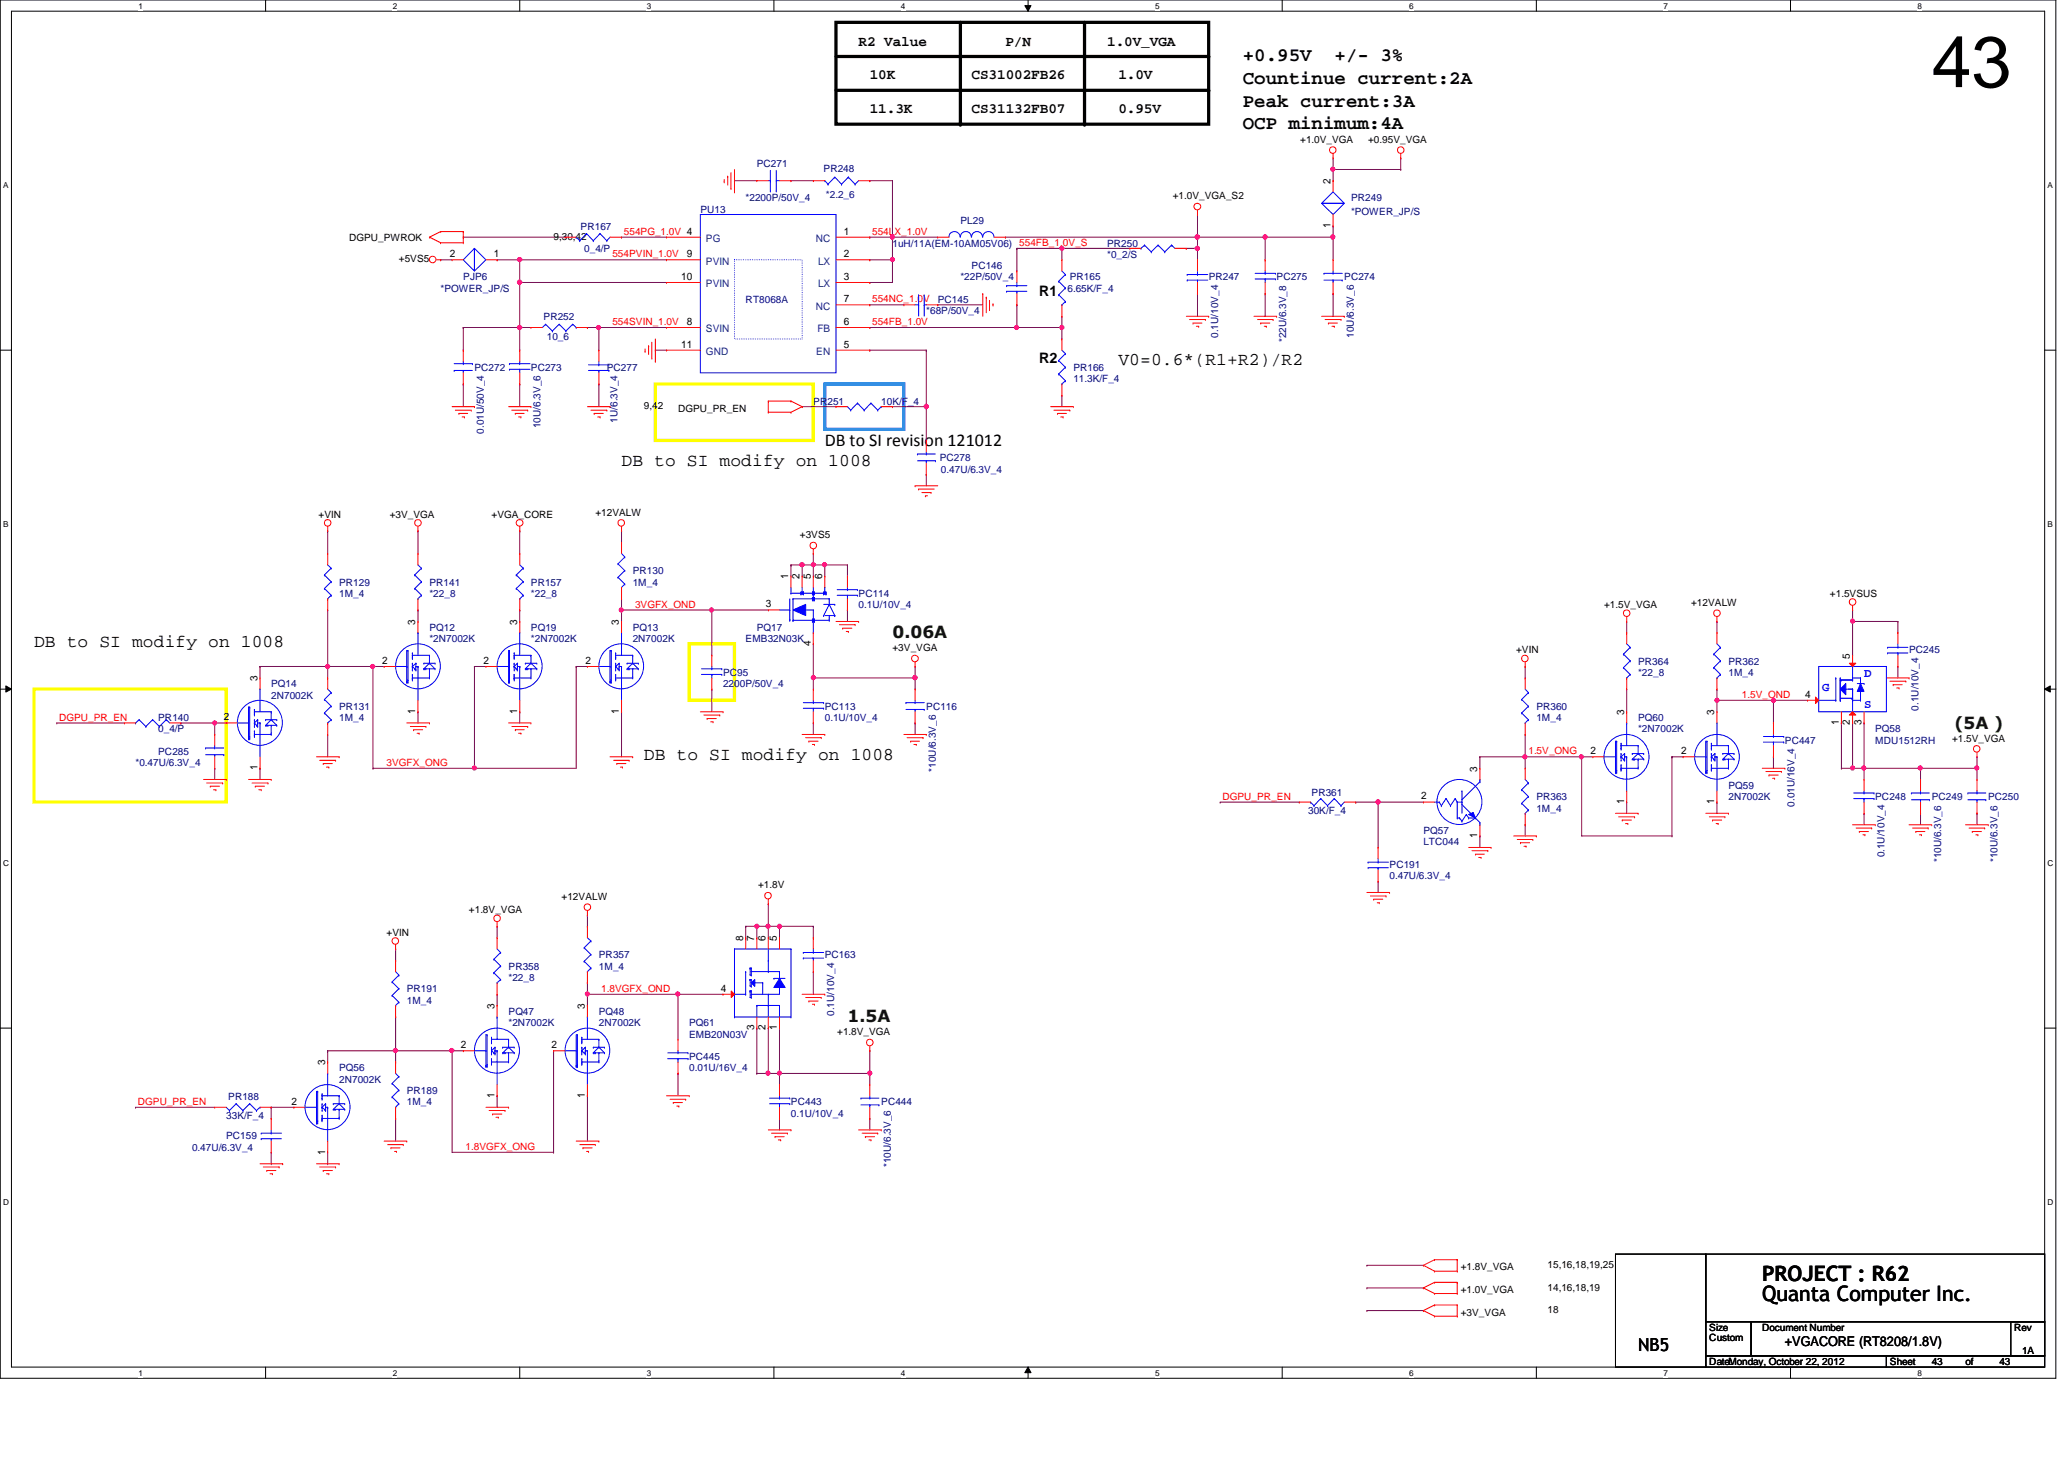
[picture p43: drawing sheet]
<svg xmlns="http://www.w3.org/2000/svg" width="297mm" height="210mm" viewBox="0 0 297 210" stroke-linecap="round" stroke-linejoin="round" font-family="sans-serif">
<defs><g id="words">
<text font-size="10.4" x="278" y="12.5">43</text>
<g font-size="3">
<text x="253.6" y="184.2">PROJECT : R62</text>
<text x="253.6" y="187.2">Quanta Computer Inc.</text>
</g>
<g font-size="2.8">
<text x="178.9" y="8.8">+0.95V</text>
<text x="192.1" y="8.8">+/- 3%</text>
<text x="178.9" y="12.1">Countinue current:2A</text>
<text x="178.9" y="15.3">Peak current:3A</text>
<text x="178.9" y="18.6">OCP minimum:4A</text>
</g>
<g font-size="2.6">
<text x="160.9" y="52.5">V0=0.6*(R1+R2)/R2</text>
<text x="118.7" y="64.2">DB to SI revision 121012</text>
<text x="89.4" y="67.1">DB to SI modify on 1008</text>
<text x="4.9" y="93.1">DB to SI modify on 1008</text>
<text x="92.7" y="109.3">DB to SI modify on 1008</text>
<text x="235.8" y="194.3">NB5</text>
</g>
<g font-size="2.4" fill="#004000">
<text x="128.4" y="91.8">0.06A</text>
<text x="281.3" y="104.8">(5A )</text>
<text x="122" y="147.1">1.5A</text>
</g>
<g font-size="2.1">
<text x="123.6" y="6.6">R2 Value</text>
<text x="125.2" y="11.4">10K</text>
<text x="139.8" y="11.4">CS31002FB26</text>
<text x="144.7" y="6.6">P/N</text>
<text x="159.3" y="6.6">1.0V_VGA</text>
<text x="160.9" y="11.4">1.0V</text>
<text x="125.2" y="16.3">11.3K</text>
<text x="139.8" y="16.3">CS31132FB07</text>
<text x="160.9" y="16.3">0.95V</text>
<text x="149.6" y="42.5">R1</text>
<text x="149.6" y="52.3">R2</text>
</g>
<text font-size="1.9" x="256.9" y="193.6">+VGACORE (RT8208/1.8V)</text>
<g font-size="1.8" fill="#00f">
<text x="262.3" y="99.4">G</text>
<text x="268.3" y="97.4">D</text>
<text x="268.3" y="101.8">S</text>
</g>
<g font-size="1.5">
<text x="191.5" y="26.5" transform="rotate(-90 191.5 26.5)">2</text>
<text x="121.5" y="33.7">1</text>
<text x="191.5" y="32.8" transform="rotate(-90 191.5 32.8)">1</text>
<text x="64.7" y="37">2</text>
<text x="71.1" y="37">1</text>
<text x="98" y="40.3">10</text>
<text x="98.8" y="37">9</text>
<text x="121.5" y="37">2</text>
<text x="121.5" y="40.3">3</text>
<text x="98.8" y="46.7">8</text>
<text x="121.5" y="46.7">6</text>
<text x="121.5" y="43.5">7</text>
<text x="98" y="50">11</text>
<text x="121.5" y="50">5</text>
<text x="113.5" y="83.4" transform="rotate(-90 113.5 83.4)">1</text>
<text x="115.1" y="83.4" transform="rotate(-90 115.1 83.4)">2</text>
<text x="116.7" y="83.4" transform="rotate(-90 116.7 83.4)">5</text>
<text x="118.3" y="83.4" transform="rotate(-90 118.3 83.4)">6</text>
<text x="59.8" y="89.9" transform="rotate(-90 59.8 89.9)">3</text>
<text x="74.4" y="89.9" transform="rotate(-90 74.4 89.9)">3</text>
<text x="89.1" y="89.9" transform="rotate(-90 89.1 89.9)">3</text>
<text x="110.2" y="87.4">3</text>
<text x="55" y="95.5">2</text>
<text x="69.6" y="95.5">2</text>
<text x="84.2" y="95.5">2</text>
<text x="116.7" y="93" transform="rotate(-90 116.7 93)">4</text>
<text x="266.2" y="94.7" transform="rotate(-90 266.2 94.7)">5</text>
<text x="37" y="98" transform="rotate(-90 37 98)">3</text>
<text x="259.8" y="100.4">4</text>
<text x="32.2" y="103.6">2</text>
<text x="59.8" y="102.7" transform="rotate(-90 59.8 102.7)">1</text>
<text x="74.4" y="102.7" transform="rotate(-90 74.4 102.7)">1</text>
<text x="89.1" y="102.7" transform="rotate(-90 89.1 102.7)">1</text>
<text x="233.7" y="102.9" transform="rotate(-90 233.7 102.9)">3</text>
<text x="246.7" y="102.9" transform="rotate(-90 246.7 102.9)">3</text>
<text x="264.6" y="104.4" transform="rotate(-90 264.6 104.4)">1</text>
<text x="266.2" y="104.4" transform="rotate(-90 266.2 104.4)">2</text>
<text x="267.9" y="104.4" transform="rotate(-90 267.9 104.4)">3</text>
<text x="37" y="110.8" transform="rotate(-90 37 110.8)">1</text>
<text x="212.6" y="111" transform="rotate(-90 212.6 111)">3</text>
<text x="228.9" y="108.5">2</text>
<text x="241.9" y="108.5">2</text>
<text x="204.5" y="115">2</text>
<text x="233.7" y="115.7" transform="rotate(-90 233.7 115.7)">1</text>
<text x="246.7" y="115.7" transform="rotate(-90 246.7 115.7)">1</text>
<text x="212.6" y="120.6" transform="rotate(-90 212.6 120.6)">1</text>
<text x="106.9" y="135.4" transform="rotate(-90 106.9 135.4)">8</text>
<text x="108.5" y="135.4" transform="rotate(-90 108.5 135.4)">7</text>
<text x="110.2" y="135.4" transform="rotate(-90 110.2 135.4)">6</text>
<text x="111.8" y="135.4" transform="rotate(-90 111.8 135.4)">5</text>
<text x="103.8" y="142.7">4</text>
<text x="71.2" y="145.2" transform="rotate(-90 71.2 145.2)">3</text>
<text x="84.2" y="145.2" transform="rotate(-90 84.2 145.2)">3</text>
<text x="108.5" y="148.3" transform="rotate(-90 108.5 148.3)">3</text>
<text x="110.2" y="148.3" transform="rotate(-90 110.2 148.3)">2</text>
<text x="111.8" y="148.3" transform="rotate(-90 111.8 148.3)">1</text>
<text x="46.8" y="153.3" transform="rotate(-90 46.8 153.3)">3</text>
<text x="66.3" y="150.8">2</text>
<text x="79.4" y="150.8">2</text>
<text x="41.9" y="158.9">2</text>
<text x="71.2" y="158" transform="rotate(-90 71.2 158)">1</text>
<text x="84.2" y="158" transform="rotate(-90 84.2 158)">1</text>
<text x="46.8" y="166.1" transform="rotate(-90 46.8 166.1)">1</text>
</g>
<g font-size="1.5" fill="#004080">
<text x="101.6" y="34.8">PG</text>
<text x="117.4" y="34.8">NC</text>
<text x="101.6" y="38.1">PVIN</text>
<text x="101.6" y="41.3">PVIN</text>
<text x="117.7" y="38.1">LX</text>
<text x="117.7" y="41.3">LX</text>
<text x="101.6" y="47.8">SVIN</text>
<text x="117.4" y="44.5">NC</text>
<text x="117.6" y="47.8">FB</text>
<text x="101.6" y="51.1">GND</text>
<text x="117.5" y="51.1">EN</text>
</g>
<g font-size="1.4">
<text x="187.1" y="20.5">+1.0V_VGA</text>
<text x="196.9" y="20.5">+0.95V_VGA</text>
<text x="168.8" y="28.7">+1.0V_VGA_S2</text>
<text x="50.2" y="34.7">DGPU_PWROK</text>
<text x="79.7" y="34.5">9,30,42</text>
<text x="57.4" y="37.8">+5VS5</text>
<text x="92.7" y="58.9">9,42</text>
<text x="97.6" y="59.2">DGPU_PR_EN</text>
<text x="45.8" y="74.5">+VIN</text>
<text x="56.1" y="74.5">+3V_VGA</text>
<text x="70.7" y="74.5">+VGA_CORE</text>
<text x="85.7" y="74.2">+12VALW</text>
<text x="115.1" y="77.4">+3VS5</text>
<text x="230.8" y="87.5">+1.5V_VGA</text>
<text x="243.4" y="87.2">+12VALW</text>
<text x="263.4" y="85.9">+1.5VSUS</text>
<text x="128.4" y="93.7">+3V_VGA</text>
<text x="218.2" y="94">+VIN</text>
<text x="280.9" y="106.7">+1.5V_VGA</text>
<text x="67.5" y="131.4">+1.8V_VGA</text>
<text x="80.8" y="129.5">+12VALW</text>
<text x="109.1" y="127.8">+1.8V</text>
<text x="55.6" y="134.6">+VIN</text>
<text x="120.5" y="148.9">+1.8V_VGA</text>
<text x="210.2" y="182.8">+1.8V_VGA</text>
<text x="222.7" y="182.4">15,16,18,19,25</text>
<text x="222.7" y="185.7">14,16,18,19</text>
<text x="210.2" y="186">+1.0V_VGA</text>
<text x="210.2" y="189.3">+3V_VGA</text>
<text x="222.7" y="188.9">18</text>
<text x="246" y="191.5">Size</text>
<text x="253.6" y="191.5">Document Number</text>
<text x="289.9" y="191.5">Rev</text>
<text x="246" y="196.4">Date:Monday, October 22, 2012</text>
<text x="246" y="193">Custom</text>
<text x="272" y="196.4">Sheet</text>
<text x="278" y="196.4">43</text>
<text x="282.9" y="196.4">of</text>
<text x="287.7" y="196.4">43</text>
<text x="291" y="194.8">1A</text>
</g>
<g font-size="1.4" fill="#000080">
<text x="107.3" y="29">*2200P/50V_4</text>
<text x="108.9" y="24.1">PC271</text>
<text x="118.5" y="24.8">PR248</text>
<text x="118.9" y="28.5">*2.2_6</text>
<text x="194.4" y="29">PR249</text>
<text x="83.6" y="33">PR167</text>
<text x="100.8" y="30.6">PU13</text>
<text x="128.4" y="35.5">1uH/11A(EM-10AM05V06) 554FB_1.0V_S</text>
<text x="138.2" y="32.2">PL29</text>
<text x="159.3" y="35.5">PR250</text>
<text x="194.4" y="30.9">*POWER_JP/S</text>
<text x="63.4" y="42">*POWER_JP/S</text>
<text x="66.7" y="40.3">PJP6</text>
<text x="84.1" y="36.3">0_4/P</text>
<text x="138.2" y="40.3">*22P/50V_4</text>
<text x="139.8" y="38.7">PC146</text>
<text x="153.6" y="42">6.65K/F_4</text>
<text x="154" y="40.3">PR165</text>
<text x="159.3" y="37.1">*0_2/S</text>
<text x="173.9" y="40.3">PR247</text>
<text x="183.7" y="40.3">PC275</text>
<text x="193.5" y="40.3">PC274</text>
<text x="78.2" y="46.1">PR252</text>
<text x="107.3" y="43.6">RT8068A</text>
<text x="133.3" y="45.2">*68P/50V_4</text>
<text x="135" y="43.6">PC145</text>
<text x="68.3" y="53.3">PC272</text>
<text x="76.4" y="53.3">PC273</text>
<text x="78.7" y="49">10_6</text>
<text x="87.3" y="53.3">PC277</text>
<text x="154.5" y="53.3">PR166</text>
<text x="175.3" y="48.6" transform="rotate(-90 175.3 48.6)">0.1U/10V_4</text>
<text x="185.1" y="49.2" transform="rotate(-90 185.1 49.2)">*22U/6.3V_8</text>
<text x="194.8" y="48.6" transform="rotate(-90 194.8 48.6)">10U/6.3V_6</text>
<text x="117" y="58.3">PR251</text>
<text x="126.8" y="58.3">10K/F_4</text>
<text x="154.5" y="55">11.3K/F_4</text>
<text x="69.6" y="62.4" transform="rotate(-90 69.6 62.4)">0.01U/50V_4</text>
<text x="77.8" y="61.6" transform="rotate(-90 77.8 61.6)">10U/6.3V_6</text>
<text x="88.9" y="60.8" transform="rotate(-90 88.9 60.8)">1U/6.3V_4</text>
<text x="135.3" y="66.4">PC278</text>
<text x="135.4" y="68">0.47U/6.3V_4</text>
<text x="91.1" y="82.6">PR130</text>
<text x="48.8" y="84.2">PR129</text>
<text x="48.8" y="85.9">1M_4</text>
<text x="61.8" y="84.2">PR141</text>
<text x="61.8" y="85.9">*22_8</text>
<text x="76.4" y="84.2">PR157</text>
<text x="76.4" y="85.9">*22_8</text>
<text x="91.1" y="84.2">1M_4</text>
<text x="123.6" y="85.9">PC114</text>
<text x="123.6" y="87.5">0.1U/10V_4</text>
<text x="61.8" y="90.8">PQ12</text>
<text x="61.8" y="92.4">*2N7002K</text>
<text x="76.4" y="90.8">PQ19</text>
<text x="76.4" y="92.4">*2N7002K</text>
<text x="91.1" y="90.8">PQ13</text>
<text x="91.1" y="92.4">2N7002K</text>
<text x="107.3" y="92.4">EMB32N03K</text>
<text x="108.9" y="90.8">PQ17</text>
<text x="235.8" y="95.6">PR364</text>
<text x="248.7" y="95.6">PR362</text>
<text x="274.7" y="94">PC245</text>
<text x="39" y="98.9">PQ14</text>
<text x="39" y="100.5">2N7002K</text>
<text x="104.1" y="97.2">PC95</text>
<text x="104.1" y="98.9">2200P/50V_4</text>
<text x="235.8" y="97.2">*22_8</text>
<text x="248.7" y="97.2">1M_4</text>
<text x="22.8" y="103.8">PR140</text>
<text x="22.8" y="105.4">0_4/P</text>
<text x="48.8" y="102.1">PR131</text>
<text x="48.8" y="103.8">1M_4</text>
<text x="118.7" y="102.1">PC113</text>
<text x="118.7" y="103.8">0.1U/10V_4</text>
<text x="133.3" y="102.1">PC116</text>
<text x="221.1" y="102.1">PR360</text>
<text x="221.1" y="103.8">1M_4</text>
<text x="235.8" y="103.8">PQ60</text>
<text x="235.8" y="105.4">*2N7002K</text>
<text x="256.9" y="107">PC447</text>
<text x="269.9" y="105.4">PQ58</text>
<text x="269.9" y="107">MDU1512RH</text>
<text x="276.1" y="102.2" transform="rotate(-90 276.1 102.2)">0.1U/10V_4</text>
<text x="19.5" y="110.2">*0.47U/6.3V_4</text>
<text x="22.8" y="108.6">PC285</text>
<text x="134.7" y="111" transform="rotate(-90 134.7 111)">*10U/6.3V_6</text>
<text x="248.7" y="113.5">PQ59</text>
<text x="188.3" y="117.1">30K/F_4</text>
<text x="188.8" y="114.5">PR361</text>
<text x="221.1" y="115.1">PR363</text>
<text x="221.1" y="116.8">1M_4</text>
<text x="248.7" y="115.1">2N7002K</text>
<text x="258.2" y="116" transform="rotate(-90 258.2 116)">0.01U/16V_4</text>
<text x="269.9" y="115.1">PC248</text>
<text x="278" y="115.1">PC249</text>
<text x="286.1" y="115.1">PC250</text>
<text x="200" y="124.9">PC191</text>
<text x="204.8" y="120">PQ57</text>
<text x="204.8" y="121.6">LTC044</text>
<text x="271.2" y="123.4" transform="rotate(-90 271.2 123.4)">0.1U/10V_4</text>
<text x="279.4" y="124" transform="rotate(-90 279.4 124)">*10U/6.3V_6</text>
<text x="287.5" y="124" transform="rotate(-90 287.5 124)">*10U/6.3V_6</text>
<text x="200" y="126.5">0.47U/6.3V_4</text>
<text x="86.2" y="137.9">PR357</text>
<text x="118.7" y="137.9">PC163</text>
<text x="58.5" y="142.7">PR191</text>
<text x="73.2" y="139.5">PR358</text>
<text x="73.2" y="141.1">*22_8</text>
<text x="86.2" y="139.5">1M_4</text>
<text x="58.5" y="144.4">1M_4</text>
<text x="73.2" y="146">PQ47</text>
<text x="73.2" y="147.7">*2N7002K</text>
<text x="86.2" y="146">PQ48</text>
<text x="86.2" y="147.7">2N7002K</text>
<text x="99.2" y="147.7">PQ61</text>
<text x="99.2" y="149.3">EMB20N03V</text>
<text x="120.1" y="146.1" transform="rotate(-90 120.1 146.1)">0.1U/10V_4</text>
<text x="48.8" y="154.1">PQ56</text>
<text x="48.8" y="155.8">2N7002K</text>
<text x="99.2" y="152.5">PC445</text>
<text x="99.2" y="154.1">0.01U/16V_4</text>
<text x="32.6" y="161">33K/F_4</text>
<text x="32.8" y="158.2">PR188</text>
<text x="58.5" y="157.4">PR189</text>
<text x="58.5" y="159">1M_4</text>
<text x="113.8" y="159">PC443</text>
<text x="113.8" y="160.7">0.1U/10V_4</text>
<text x="126.8" y="159">PC444</text>
<text x="27.6" y="165.5">0.47U/6.3V_4</text>
<text x="32.6" y="163.9">PC159</text>
<text x="128.2" y="167.9" transform="rotate(-90 128.2 167.9)">*10U/6.3V_6</text>
</g>
<g font-size="1.4" fill="#f00">
<text x="89.8" y="33.8">554PG_1.0V 4</text>
<text x="125.5" y="33.8">554LX_1.0V</text>
<text x="88.1" y="37">554PVIN_1.0V</text>
<text x="88.1" y="46.8">554SVIN_1.0V</text>
<text x="125.5" y="46.8">554FB_1.0V</text>
<text x="125.5" y="43.5">554NC_1.0V</text>
<text x="91.4" y="87.4">3VGFX_OND</text>
<text x="250.7" y="100.4">1.5V_OND</text>
<text x="8.5" y="103.7">DGPU_PR_EN</text>
<text x="55.6" y="110.2">3VGFX_ONG</text>
<text x="220" y="108.5">1.5V_ONG</text>
<text x="175.9" y="115.1">DGPU_PR_EN</text>
<text x="86.5" y="142.7">1.8VGFX_OND</text>
<text x="19.9" y="159">DGPU_PR_EN</text>
<text x="67" y="165.4">1.8VGFX_ONG</text>
</g>
<g font-size="1.2">
<text x="19.9" y="1.2">1</text>
<text x="56.5" y="1.2">2</text>
<text x="93.1" y="1.2">3</text>
<text x="129.7" y="1.2">4</text>
<text x="166.2" y="1.2">5</text>
<text x="202.8" y="1.2">6</text>
<text x="239.4" y="1.2">7</text>
<text x="276" y="1.2">8</text>
<text x=".5" y="27.1">A</text>
<text x="294.7" y="27.1">A</text>
<text x=".5" y="75.8">B</text>
<text x="294.7" y="75.8">B</text>
<text x=".5" y="124.6">C</text>
<text x="294.7" y="124.6">C</text>
<text x=".5" y="173.4">D</text>
<text x="294.7" y="173.4">D</text>
<text x="19.9" y="197.9">1</text>
<text x="56.5" y="197.9">2</text>
<text x="93.1" y="197.9">3</text>
<text x="129.7" y="197.9">4</text>
<text x="166.2" y="197.9">5</text>
<text x="202.8" y="197.9">6</text>
<text x="239.4" y="197.9">7</text>
<text x="276" y="197.9">8</text>
</g>
</g></defs>
<path d="M0 0h295.9v198.3h-295.9zM1.6 1.6h292.7v195.1h-292.7z" fill="none" stroke="#000" stroke-width=".14"/>
<g fill="#fff">
<path d="M19.9 .2h.6v1.3h-.6z"/>
<path d="M19.9 196.9h.6v1.3h-.6z"/>
</g>
<path d="M38.2 0v1.6M38.2 196.7v1.6" fill="none" stroke="#000" stroke-width=".14"/>
<g fill="#fff">
<path d="M56.5 .2h.6v1.3h-.6z"/>
<path d="M56.5 196.9h.6v1.3h-.6z"/>
</g>
<path d="M74.8 0v1.6M74.8 196.7v1.6" fill="none" stroke="#000" stroke-width=".14"/>
<g fill="#fff">
<path d="M93.1 .2h.6v1.3h-.6z"/>
<path d="M93.1 196.9h.6v1.3h-.6z"/>
</g>
<path d="M111.4 0v1.6M111.4 196.7v1.6" fill="none" stroke="#000" stroke-width=".14"/>
<g fill="#fff">
<path d="M129.7 .2h.6v1.3h-.6z"/>
<path d="M129.7 196.9h.6v1.3h-.6z"/>
</g>
<path d="M147.5 .8h.9l-.4 .8zM148 0v1.6M148 196.7l.4 .8h-.9zM148 196.7v1.6" fill="none" stroke="#000" stroke-width=".14"/>
<path d="M147.5 .8h.9l-.4 .8zM148 196.7l.4 .8h-.9z" fill="#000"/>
<g fill="#fff">
<path d="M166.2 .2h.6v1.3h-.6z"/>
<path d="M166.2 196.9h.6v1.3h-.6z"/>
</g>
<path d="M184.5 0v1.6M184.5 196.7v1.6" fill="none" stroke="#000" stroke-width=".14"/>
<g fill="#fff">
<path d="M202.8 .2h.6v1.3h-.6z"/>
<path d="M202.8 196.9h.6v1.3h-.6z"/>
</g>
<path d="M221.1 0v1.6M221.1 196.7v1.6" fill="none" stroke="#000" stroke-width=".14"/>
<g fill="#fff">
<path d="M239.4 .2h.6v1.3h-.6z"/>
<path d="M239.4 196.9h.6v1.3h-.6z"/>
</g>
<path d="M257.7 0v1.6M257.7 196.7v1.6" fill="none" stroke="#000" stroke-width=".14"/>
<g fill="#fff">
<path d="M276 .2h.6v1.3h-.6z"/>
<path d="M276 196.9h.6v1.3h-.6z"/>
<path d="M.5 26h.7v1.3h-.7z"/>
<path d="M294.7 26h.7v1.3h-.7z"/>
<path d="M.5 74.8h.7v1.3h-.7z"/>
<path d="M294.7 74.8h.7v1.3h-.7z"/>
</g>
<path d="M0 50.4h1.6M294.3 50.4h1.6" fill="none" stroke="#000" stroke-width=".14"/>
<g fill="#fff">
<path d="M.5 123.5h.8v1.3h-.8z"/>
<path d="M294.7 123.5h.8v1.3h-.8z"/>
</g>
<path d="M0 99.1h1.6M.8 98.7l.8 .4-.8 .5zM294.3 99.1l.8-.4v.9zM294.3 99.1h1.6" fill="none" stroke="#000" stroke-width=".14"/>
<path d="M.8 98.7l.8 .4-.8 .5zM294.3 99.1l.8-.4v.9z" fill="#000"/>
<g fill="#fff">
<path d="M.5 172.3h.8v1.3h-.8z"/>
<path d="M294.7 172.3h.8v1.3h-.8z"/>
</g>
<path d="M0 147.9h1.6M294.3 147.9h1.6" fill="none" stroke="#000" stroke-width=".14"/>
<path d="M120.3 3.2h53.6v14.7h-53.6zM120.3 8.1h53.6M120.3 13h53.6M138.2 3.2v14.7M156.1 3.2v14.7" fill="none" stroke="#000" stroke-width=".47"/>
<g fill="#000">
<circle cx="138.2" cy="17.9" r=".23"/>
<circle cx="156.1" cy="17.9" r=".23"/>
<circle cx="173.9" cy="8.1" r=".23"/>
<circle cx="173.9" cy="13" r=".23"/>
</g>
<path d="M94.3 55.2h22.7v8.2h-22.7zM4.9 99.1h27.7v16.3h-27.7zM99.2 92.6h6.5v8.2h-6.5z" fill="none" stroke="#ff0" stroke-width=".47"/>
<path d="M118.7 55.2h11.4v6.6h-11.4z" fill="none" stroke="#0080ff" stroke-width=".47"/>
<path d="M105.7 26h.1M105.7 26h3.2M113.8 26h.1M113.8 26h3.2M125.2 26h.1M125.2 26h3.2M128.4 26h.1M128.4 26v8.1M133.3 58.5h.1M133.3 58.5v4.9" fill="none" stroke="#800040" stroke-width=".14"/>
<circle cx="128.4" cy="34.1" r=".31" fill="#f0f"/>
<circle cx="128.4" cy="34.1" r=".31" fill="none" stroke="#f0f" stroke-width=".14"/>
<g fill="none" stroke="#800040" stroke-width=".14">
<path d="M170.7 35.7h.1M170.7 35.7h1.6M172.3 35.7h.1M172.3 30.9h.1M172.3 30.9v3.2M172.3 35.7v1.7M182.1 34.1h.1M191.9 32.5h.1M191.9 32.5v1.6h-9.8M172.3 42.2h.1M172.3 42.2v3.3M133.3 68.2h.1"/>
<path d="M133.3 68.2v1.7"/>
</g>
<circle cx="191.8" cy="34.1" r=".31" fill="#f0f"/>
<circle cx="191.8" cy="34.1" r=".31" fill="none" stroke="#f0f" stroke-width=".14"/>
<circle cx="182.1" cy="34.1" r=".31" fill="#f0f"/>
<circle cx="182.1" cy="34.1" r=".31" fill="none" stroke="#f0f" stroke-width=".14"/>
<path d="M172.3 34.1h.1M172.3 34.1h9.8M172.3 34.1v1.6M182.1 34.1h.1M182.1 34.1v3.3M191.9 34.1h.1M191.9 34.1v3.3M182.1 42.2h.1M182.1 42.2v3.3M191.9 42.2h.1M191.9 42.2v3.3" fill="none" stroke="#800040" stroke-width=".14"/>
<circle cx="172.3" cy="35.7" r=".31" fill="#f0f"/>
<circle cx="172.3" cy="35.7" r=".31" fill="none" stroke="#f0f" stroke-width=".14"/>
<g fill="none" stroke="#800040" stroke-width=".14">
<path d="M66.7 34.1h.1M66.7 34.1h14.6M125.2 37.4h.1M125.2 37.4h3.2M128.4 37.4h.1M128.4 37.4v3.2M146.3 35.7h.1M146.3 35.7v3.3M152.8 35.7h.1M152.8 35.7v1.7M152.8 35.7h9.8M191.9 24.4h.1"/>
<path d="M191.9 22.7v1.7M86.2 55.2h.1M86.2 55.2v3.3M94.3 50.4h.1M94.3 50.4h1.6M152.8 45.5h.1M152.8 47.1h.1M152.8 45.5v3.3"/>
</g>
<circle cx="128.4" cy="37.3" r=".3" fill="#f0f"/>
<circle cx="128.4" cy="37.3" r=".3" fill="none" stroke="#f0f" stroke-width=".14"/>
<path d="M125.2 34.1h.1M125.2 34.1h9.8M128.4 34.1h.1M146.3 47.1h.1M146.3 47.1h6.5" fill="none" stroke="#800040" stroke-width=".14"/>
<circle cx="152.8" cy="47.1" r=".3" fill="#f0f"/>
<circle cx="152.8" cy="47.1" r=".3" fill="none" stroke="#f0f" stroke-width=".14"/>
<circle cx="146.3" cy="47.1" r=".3" fill="#f0f"/>
<circle cx="146.3" cy="47.1" r=".3" fill="none" stroke="#f0f" stroke-width=".14"/>
<path d="M74.8 37.4h.1M74.8 37.4v3.2M144.7 34.1h.1M144.7 34.1h27.6M66.7 47.1h.1M66.7 47.1v3.3M125.2 47.1h.1M125.2 47.1h21.1M152.8 56.9h.1M152.8 56.9v1.6" fill="none" stroke="#800040" stroke-width=".14"/>
<circle cx="172.3" cy="34.1" r=".32" fill="#f0f"/>
<circle cx="172.3" cy="34.1" r=".32" fill="none" stroke="#f0f" stroke-width=".14"/>
<path d="M74.8 40.6h.1M74.8 40.6h21.1M125.2 40.6h.1M125.2 40.6h3.2" fill="none" stroke="#800040" stroke-width=".14"/>
<circle cx="74.8" cy="40.6" r=".31" fill="#f0f"/>
<circle cx="74.8" cy="40.6" r=".31" fill="none" stroke="#f0f" stroke-width=".14"/>
<path d="M66.7 47.1h.1M74.8 40.6h.1M74.8 40.6v6.5h-8.1M84.5 47.1h.1M84.5 47.1h11.4M86.2 47.1h.1M86.2 47.1v3.3" fill="none" stroke="#800040" stroke-width=".14"/>
<circle cx="86.1" cy="47.1" r=".3" fill="#f0f"/>
<circle cx="86.1" cy="47.1" r=".3" fill="none" stroke="#f0f" stroke-width=".14"/>
<path d="M74.8 37.4h.1M74.8 37.4h21.1M125.2 50.4h.1M125.2 50.4h8.1" fill="none" stroke="#800040" stroke-width=".14"/>
<circle cx="74.8" cy="37.3" r=".31" fill="#f0f"/>
<circle cx="74.8" cy="37.3" r=".31" fill="none" stroke="#f0f" stroke-width=".14"/>
<path d="M74.8 55.2h.1M74.8 47.1h.1M74.8 47.1v3.3M74.8 55.2v3.3M74.8 47.1h1.6M146.3 43.9h.1M146.3 43.9v3.2" fill="none" stroke="#800040" stroke-width=".14"/>
<circle cx="74.8" cy="47.1" r=".31" fill="#f0f"/>
<circle cx="74.8" cy="47.1" r=".31" fill="none" stroke="#f0f" stroke-width=".14"/>
<path d="M89.4 34.1h.1M89.4 34.1h6.5M146.3 35.7h.1M146.3 35.7h6.5M66.7 55.2h.1M66.7 55.2v3.3" fill="none" stroke="#800040" stroke-width=".14"/>
<circle cx="152.8" cy="35.7" r=".3" fill="#f0f"/>
<circle cx="152.8" cy="35.7" r=".3" fill="none" stroke="#f0f" stroke-width=".14"/>
<g fill="none" stroke="#800040" stroke-width=".14">
<path d="M63.4 37.4h.1M63.4 37.4h1.7M71.5 37.4h.1M71.5 37.4h3.3M128.4 34.1h.1M128.4 34.1v3.3M115.4 58.5h.1M115.4 58.5h4.9M125.2 43.9h.1M125.2 43.9h4.9M128.4 58.5h.1M133.3 50.4h.1"/>
<path d="M133.3 50.4v8.1h-4.9M135 43.9h.1M135 43.9h6.4"/>
</g>
<circle cx="133.3" cy="58.5" r=".31" fill="#f0f"/>
<circle cx="133.3" cy="58.5" r=".31" fill="none" stroke="#f0f" stroke-width=".14"/>
<path d="M118.7 81.3h.1M118.7 81.3h3.3M53.7 110.5h.1M53.7 110.5h14.6M196.7 182h.1M196.7 185.3h.1M196.7 182h8.1M196.7 185.3h8.1" fill="none" stroke="#800040" stroke-width=".14"/>
<circle cx="118.7" cy="81.2" r=".3" fill="#f0f"/>
<circle cx="118.7" cy="81.2" r=".3" fill="none" stroke="#f0f" stroke-width=".14"/>
<path d="M117 79.6h.1M117 79.6v1.7M113.8 81.3h.1M113.8 81.3v1.6M113.8 81.3h1.6" fill="none" stroke="#800040" stroke-width=".14"/>
<circle cx="115.4" cy="81.2" r=".31" fill="#f0f"/>
<circle cx="115.4" cy="81.2" r=".31" fill="none" stroke="#f0f" stroke-width=".14"/>
<path d="M89.4 86.1h.1M89.4 87.8h.1M89.4 86.1v3.3M89.4 87.8h13M102.4 87.8h.1M102.4 99.1h.1M102.4 87.8v6.5M102.4 99.1v3.3M115.4 81.3h.1M115.4 81.3v1.6M115.4 81.3h1.6" fill="none" stroke="#800040" stroke-width=".14"/>
<circle cx="102.4" cy="87.8" r=".3" fill="#f0f"/>
<circle cx="102.4" cy="87.8" r=".3" fill="none" stroke="#f0f" stroke-width=".14"/>
<circle cx="89.4" cy="87.8" r=".3" fill="#f0f"/>
<circle cx="89.4" cy="87.8" r=".3" fill="none" stroke="#f0f" stroke-width=".14"/>
<g fill="none" stroke="#800040" stroke-width=".14">
<path d="M47.2 76.4h.1M47.2 76.4v3.2M89.4 76.4h.1M89.4 76.4v1.6M37.4 95.9h.1M37.4 95.9v1.6M37.4 95.9h9.8M47.2 87.8h.1M47.2 95.9h.1M47.2 87.8v9.7M102.4 87.8h.1M102.4 87.8h8.2"/>
<path d="M117 92.6h.1M117 92.6v4.9M37.4 110.5h.1M37.4 110.5v1.6M47.2 105.7h.1M47.2 105.7v3.2M89.4 102.4h.1M89.4 102.4v6.5"/>
</g>
<circle cx="47.2" cy="95.9" r=".3" fill="#f0f"/>
<circle cx="47.2" cy="95.9" r=".3" fill="none" stroke="#f0f" stroke-width=".14"/>
<path d="M117 81.3h.1M117 81.3v1.6" fill="none" stroke="#800040" stroke-width=".14"/>
<circle cx="117" cy="81.2" r=".3" fill="#f0f"/>
<circle cx="117" cy="81.2" r=".3" fill="none" stroke="#f0f" stroke-width=".14"/>
<g fill="none" stroke="#800040" stroke-width=".14">
<path d="M60.2 76.4h.1M60.2 76.4v3.2M53.7 95.9h.1M53.7 95.9h1.6M53.7 95.9v14.6M60.2 87.8h.1M60.2 87.8v1.6M117 97.5h.1M117 97.5v1.6M118.7 81.3h.1M118.7 81.3v1.6M122 81.3h.1"/>
<path d="M122 87.8h.1M122 81.3v1.6M122 87.8v1.6M60.2 102.4h.1M60.2 102.4v1.6M117 104h.1M117 104v1.7"/>
</g>
<circle cx="53.6" cy="95.9" r=".3" fill="#f0f"/>
<circle cx="53.6" cy="95.9" r=".3" fill="none" stroke="#f0f" stroke-width=".14"/>
<g fill="none" stroke="#800040" stroke-width=".14">
<path d="M47.2 95.9h.1M47.2 95.9h6.5M82.9 95.9h.1M82.9 95.9h1.6M82.9 95.9v14.6M117 81.3h.1M117 97.5h.1M117 81.3h1.7M117 97.5h14.7M131.7 95.9h.1M131.7 97.5h.1M131.7 95.9v3.2"/>
<path d="M131.7 104h.1M131.7 104v1.7"/>
</g>
<circle cx="131.7" cy="97.5" r=".31" fill="#f0f"/>
<circle cx="131.7" cy="97.5" r=".31" fill="none" stroke="#f0f" stroke-width=".14"/>
<circle cx="117" cy="97.5" r=".3" fill="#f0f"/>
<circle cx="117" cy="97.5" r=".3" fill="none" stroke="#f0f" stroke-width=".14"/>
<path d="M191.9 26h.1M201.6 24.4h.1M201.6 22.7h.1M201.6 24.4h-9.7v1.6M201.6 22.7v1.7" fill="none" stroke="#800040" stroke-width=".14"/>
<circle cx="191.8" cy="24.3" r=".3" fill="#f0f"/>
<circle cx="191.8" cy="24.3" r=".3" fill="none" stroke="#f0f" stroke-width=".14"/>
<path d="M74.8 76.4h.1M74.8 76.4v3.2M68.3 95.9h.1M68.3 95.9v14.6M74.8 87.8h.1M74.8 87.8v1.6M74.8 102.4h.1M74.8 102.4v1.6" fill="none" stroke="#800040" stroke-width=".14"/>
<circle cx="68.3" cy="110.5" r=".3" fill="#f0f"/>
<circle cx="68.3" cy="110.5" r=".3" fill="none" stroke="#f0f" stroke-width=".14"/>
<path d="M68.3 95.9h.1M68.3 95.9h1.6M68.3 110.5h.1M68.3 110.5h14.6M56.9 151.2h8.2M65.1 151.2h.1M196.7 188.6h.1M196.7 188.6h8.1" fill="none" stroke="#800040" stroke-width=".14"/>
<circle cx="65" cy="151.1" r=".3" fill="#f0f"/>
<circle cx="65" cy="151.1" r=".3" fill="none" stroke="#f0f" stroke-width=".14"/>
<path d="M39 159.3h.1M39 159.3h3.3M56.9 146.3h.1M56.9 146.3v4.9M79.7 151.2h.1M79.7 151.2v14.6M65.1 165.8h14.6M79.7 165.8h.1" fill="none" stroke="#800040" stroke-width=".14"/>
<circle cx="56.9" cy="151.1" r=".3" fill="#f0f"/>
<circle cx="56.9" cy="151.1" r=".3" fill="none" stroke="#f0f" stroke-width=".14"/>
<g fill="none" stroke="#800040" stroke-width=".14">
<path d="M56.9 136.5h.1M56.9 136.5v1.7M71.5 133.3h.1M71.5 133.3v1.6M117 133.3h.1M117 133.3v1.6M19.5 159.3h.1M19.5 159.3h11.4M47.2 151.2h.1M47.2 151.2v1.6M47.2 151.2h9.7M56.9 151.2h.1"/>
<path d="M56.9 151.2v1.6M65.1 151.2h.1M65.1 151.2h1.6M65.1 151.2v14.6M71.5 157.6h.1M71.5 143h.1M71.5 143v1.7M71.5 157.6v1.7M112.2 147.9h.1M112.2 147.9v6.5M47.2 167.4h.1M47.2 165.8v1.6"/>
<path d="M56.9 160.9h.1M56.9 160.9v3.3"/>
</g>
<circle cx="112.2" cy="154.4" r=".3" fill="#f0f"/>
<circle cx="112.2" cy="154.4" r=".3" fill="none" stroke="#f0f" stroke-width=".14"/>
<path d="M110.6 147.9h.1M110.6 147.9v6.5" fill="none" stroke="#800040" stroke-width=".14"/>
<circle cx="110.5" cy="154.4" r=".3" fill="#f0f"/>
<circle cx="110.5" cy="154.4" r=".3" fill="none" stroke="#f0f" stroke-width=".14"/>
<path d="M110.6 133.3h.1M110.6 130h.1M110.6 130v4.9M117 139.8h.1M117 139.8v3.2M108.9 147.9h.1M108.9 147.9v6.5M110.6 154.4h.1M110.6 154.4h1.6M112.2 154.4h.1M112.2 154.4v1.6" fill="none" stroke="#800040" stroke-width=".14"/>
<circle cx="110.5" cy="133.3" r=".3" fill="#f0f"/>
<circle cx="110.5" cy="133.3" r=".3" fill="none" stroke="#f0f" stroke-width=".14"/>
<path d="M108.9 154.4h.1M108.9 154.4h1.7M112.2 154.4h.1M112.2 154.4h13M125.2 154.4h.1M125.2 154.4v1.6M112.2 160.9h.1M112.2 160.9v1.7" fill="none" stroke="#800040" stroke-width=".14"/>
<circle cx="125.2" cy="154.4" r=".3" fill="#f0f"/>
<circle cx="125.2" cy="154.4" r=".3" fill="none" stroke="#f0f" stroke-width=".14"/>
<path d="M112.2 133.3h.1M112.2 133.3h4.8M125.2 151.2h.1M125.2 151.2v3.2M125.2 160.9h.1M125.2 160.9v1.7" fill="none" stroke="#800040" stroke-width=".14"/>
<circle cx="112.2" cy="133.3" r=".3" fill="#f0f"/>
<circle cx="112.2" cy="133.3" r=".3" fill="none" stroke="#f0f" stroke-width=".14"/>
<path d="M107.3 133.3h.1M107.3 133.3h1.6M97.6 143h.1M97.6 143h6.5" fill="none" stroke="#800040" stroke-width=".14"/>
<circle cx="108.9" cy="133.3" r=".3" fill="#f0f"/>
<circle cx="108.9" cy="133.3" r=".3" fill="none" stroke="#f0f" stroke-width=".14"/>
<g fill="none" stroke="#800040" stroke-width=".14">
<path d="M107.3 133.3h.1M107.3 133.3v1.6M108.9 133.3h.1M108.9 133.3h3.3M108.9 133.3v1.6M110.6 133.3h.1M112.2 133.3h.1M112.2 133.3v1.6M39 159.3h.1M39 159.3v1.6M84.5 141.4h.1M84.5 143h.1"/>
<path d="M84.5 141.4v3.3M84.5 143h13.1M97.6 143h.1M97.6 154.4h.1M97.6 143v6.5M97.6 154.4v3.2M39 167.4h.1M39 165.8v1.6"/>
</g>
<circle cx="97.5" cy="143" r=".3" fill="#f0f"/>
<circle cx="97.5" cy="143" r=".3" fill="none" stroke="#f0f" stroke-width=".14"/>
<circle cx="84.5" cy="143" r=".3" fill="#f0f"/>
<circle cx="84.5" cy="143" r=".3" fill="none" stroke="#f0f" stroke-width=".14"/>
<g fill="none" stroke="#800040" stroke-width=".14">
<path d="M266.6 89.4h.1M266.6 89.4v4.9M240.6 108.9h.1M240.6 108.9h1.6M268.3 110.5h.1M268.3 110.5h8.1M268.3 110.5v1.6M276.4 110.5h.1M276.4 117h.1M276.4 110.5v1.6M276.4 117v1.7M284.5 110.5h.1"/>
<path d="M284.5 110.5v1.6M84.5 131.7h.1M84.5 131.7v1.6M84.5 157.6h.1M84.5 157.6v6.6"/>
</g>
<circle cx="268.2" cy="110.5" r=".3" fill="#f0f"/>
<circle cx="268.2" cy="110.5" r=".3" fill="none" stroke="#f0f" stroke-width=".14"/>
<g fill="none" stroke="#800040" stroke-width=".14">
<path d="M266.6 89.4h.1M266.6 87.8h.1M266.6 89.4h6.5M266.6 87.8v1.6M273.1 95.9h.1M273.1 95.9v1.6M219.5 105.7h.1M219.5 105.7v3.2M265 104h.1M265 104v6.5M266.6 110.5h.1M268.3 104h.1"/>
<path d="M268.3 104v6.5h-1.7M227.6 120.3h13M240.6 120.3h.1"/>
</g>
<circle cx="266.6" cy="89.4" r=".3" fill="#f0f"/>
<circle cx="266.6" cy="89.4" r=".3" fill="none" stroke="#f0f" stroke-width=".14"/>
<path d="M273.1 89.4h.1M273.1 89.4v1.6M219.5 108.9h.1M219.5 108.9h8.1M255.2 100.8h.1M255.2 100.8h4.9M266.6 104h.1M266.6 104v6.5M268.3 117h.1M268.3 117v1.7" fill="none" stroke="#800040" stroke-width=".14"/>
<circle cx="227.6" cy="108.9" r=".3" fill="#f0f"/>
<circle cx="227.6" cy="108.9" r=".3" fill="none" stroke="#f0f" stroke-width=".14"/>
<circle cx="219.5" cy="108.9" r=".3" fill="#f0f"/>
<circle cx="219.5" cy="108.9" r=".3" fill="none" stroke="#f0f" stroke-width=".14"/>
<path d="M247.1 99.1h.1M247.1 99.1v1.7" fill="none" stroke="#800040" stroke-width=".14"/>
<circle cx="247.1" cy="100.7" r=".3" fill="#f0f"/>
<circle cx="247.1" cy="100.7" r=".3" fill="none" stroke="#f0f" stroke-width=".14"/>
<g fill="none" stroke="#800040" stroke-width=".14">
<path d="M219.5 95.9h.1M219.5 95.9v1.6M234.1 99.1h.1M234.1 89.4h.1M234.1 89.4v1.6M234.1 99.1v3.3M247.1 89.4h.1M247.1 89.4v1.6M213 108.9h.1M213 108.9h6.5M219.5 118.7h.1M219.5 108.9h.1"/>
<path d="M219.5 108.9v1.6M219.5 118.7v1.6M227.6 108.9h.1M227.6 108.9h1.6M234.1 115.4h.1M234.1 115.4v1.6M240.6 108.9h.1M240.6 108.9v11.4M247.1 115.4h.1M247.1 100.8h.1M247.1 115.4v1.6M247.1 100.8h8.1"/>
<path d="M255.2 108.9h.1M255.2 100.8h.1M255.2 100.8v3.2M255.2 108.9v1.6M213 120.3h.1M213 120.3v1.6"/>
</g>
<circle cx="255.2" cy="100.7" r=".3" fill="#f0f"/>
<circle cx="255.2" cy="100.7" r=".3" fill="none" stroke="#f0f" stroke-width=".14"/>
<path d="M198.3 115.4h.1M198.3 115.4h6.5M213 108.9h.1M213 108.9v1.6M227.6 108.9h.1M227.6 108.9v11.4M247.1 100.8h.1M247.1 100.8v1.6M276.4 110.5h.1M276.4 110.5h8.1" fill="none" stroke="#800040" stroke-width=".14"/>
<circle cx="284.5" cy="110.5" r=".3" fill="#f0f"/>
<circle cx="284.5" cy="110.5" r=".3" fill="none" stroke="#f0f" stroke-width=".14"/>
<circle cx="276.3" cy="110.5" r=".3" fill="#f0f"/>
<circle cx="276.3" cy="110.5" r=".3" fill="none" stroke="#f0f" stroke-width=".14"/>
<path d="M265 110.5h.1M265 110.5h1.6M284.5 117h.1M284.5 108.9h.1M284.5 108.9v1.6M284.5 117v1.7" fill="none" stroke="#800040" stroke-width=".14"/>
<circle cx="266.6" cy="110.5" r=".3" fill="#f0f"/>
<circle cx="266.6" cy="110.5" r=".3" fill="none" stroke="#f0f" stroke-width=".14"/>
<path d="M195.1 115.4h.1M195.1 115.4h3.2M198.3 126.8h.1M198.3 126.8v1.6" fill="none" stroke="#800040" stroke-width=".14"/>
<circle cx="198.3" cy="115.4" r=".31" fill="#f0f"/>
<circle cx="198.3" cy="115.4" r=".31" fill="none" stroke="#f0f" stroke-width=".14"/>
<path d="M8.2 104h.1M8.2 104h9.7M26 104h.1M26 104h6.6M30.9 104h.1M30.9 110.5h.1M30.9 104v1.7M30.9 110.5v1.6M175.6 115.4h.1M175.6 115.4h11.4M198.3 115.4h.1M198.3 115.4v6.5" fill="none" stroke="#800040" stroke-width=".14"/>
<circle cx="30.9" cy="104" r=".3" fill="#f0f"/>
<circle cx="30.9" cy="104" r=".3" fill="none" stroke="#f0f" stroke-width=".14"/>
<g fill="none" stroke="#f00" stroke-width=".14">
<path d="M61.8 34.1h.1M61.8 34.1l1.6 .8M62.8 37.4h.6M63.4 33.3h.1M63.4 34.9h.1M63.4 37.4h.1M63.4 33.3h3.3M63.4 33.3l-1.6 .8M63.4 34.9h3.3M66.7 34.9h.1M66.7 33.3h.1M66.7 33.3v1.6"/>
<path d="M81.3 34.1h.1M81.3 34.1h1.6M87.8 34.1h1.6M89.4 34.1h.1M104.2 26.2h.1M104.2 25.8v.4M104.7 25.4h.1M104.7 25.4v1.2M105.2 27.1h.1M105.2 24.8v2.3M105.7 27.6h.1M105.7 24.4v3.2"/>
<path d="M108.9 26h.1M108.9 26h1.7M112.2 26h1.6M113.8 26h.1M146.3 39h.1M146.3 39v1.6M172.3 30.9h.1M172.3 30.2v.7M191.9 22.7h.1M191.9 22.1v.6M201.6 22.7h.1M201.6 22.1v.6"/>
<path d="M65.1 58.5h3.2M65.5 59h2.3M66 59.5h.1M66 59.5h1.3M66.5 60h.3M66.8 60h.1M67.8 59h.1M68.3 58.5h.1M73.2 58.5h3.2M73.7 59h2.2M74.2 59.5h.1M74.2 59.5h1.2"/>
<path d="M74.6 60h.4M75 60h.1M75.9 59h.1M76.4 58.5h.1M76.4 47.1h.1M76.4 47.1h1.7M82.9 47.1h1.6M84.5 47.1h.1M84.5 58.5h3.3M85 59h2.3M85.5 59.5h.1M85.5 59.5h1.3"/>
<path d="M86 60h.4M86.4 60h.1M87.3 59h.1M87.8 58.5h.1M92.8 50.5h.1M92.8 50.2v.3M93.3 49.7h.1M93.3 49.7v1.3M93.8 51.5h.1M93.8 49.2v2.3M94.3 52h.1M94.3 48.8v3.2"/>
<path d="M110.6 59.3h.1M110.6 57.7h.1M110.6 57.7h3.2M110.6 59.3h3.2M110.6 57.7v1.6M113.8 57.7h.1M113.8 59.3h.1M113.8 57.7l1.6 .8M115.4 58.5h.1M115.4 58.5l-1.6 .8M141.4 42.2h.1M141.4 42.2v3.3"/>
<path d="M141.9 42.8h.1M141.9 42.8v2.2M142.4 44.5h.1M142.4 43.2v1.3M142.9 43.7h.1M142.9 43.7v.3M146.3 43.9h.1M146.3 42.2v1.7M151.2 58.5h3.3M151.7 59h2.3M152.2 59.5h.1M152.2 59.5h1.3"/>
<path d="M152.7 60h.3M153 60h.1M154 59h.1M154.5 58.5h.1M170.7 45.5h3.2M171.2 46h2.3M171.7 46.5h.1M171.7 46.5h1.3M172.2 46.9h.3M172.5 46.9h.1M173.5 46h.1M173.9 45.5h.1"/>
<path d="M180.5 45.5h3.2M181 46h2.2M181.4 46.5h.1M181.4 46.5h1.3M181.9 46.9h.3M182.2 46.9h.1M183.2 46h.1M183.7 45.5h.1M190.2 45.5h3.3M190.7 46h2.3M191.2 46.5h.1M191.2 46.5h1.3"/>
<path d="M191.7 46.9h.3M192 46.9h.1M193 46h.1M193.5 45.5h.1M47.2 76.4h.1M47.2 75.7v.7M60.2 76.4h.1M60.2 75.7v.7M74.8 76.4h.1M74.8 75.7v.7M89.4 76.4h.1M89.4 75.7v.7"/>
<path d="M117 79.6h.1M117 79v.6M131.7 69.9h.1M131.7 69.9h3.3M132.2 70.4h.1M132.2 70.4h2.2M132.7 70.9h1.3M133.2 71.3h.1M133.2 71.3h.3M134 70.9h.1M55.3 95.9h.1M55.3 95.9h1.6"/>
<path d="M60.2 89.4h.1M60.2 89.4v1.6M120.3 89.4h3.3M120.8 89.9h2.3M121.3 90.4h.1M121.3 90.4h1.3M121.8 90.8h.3M122.1 90.8h.1M123.1 89.9h.1M123.6 89.4h.1M131.7 95.9h.1M131.7 99.1h.1"/>
<path d="M131.7 95.3v.6M131.7 99.1v1.7M219.5 95.9h.1M219.5 95.3v.6M234.1 89.4h.1M234.1 88.7v.7M247.1 89.4h.1M247.1 88.7v.7M266.6 87.8h.1M266.6 87.1v.7M271.5 97.5h3.2M272 98h2.3"/>
<path d="M272.5 98.5h.1M272.5 98.5h1.3M273 99h.3M273.3 99h.1M274.3 98h.1M274.7 97.5h.1M29.3 112.1h3.3M29.8 112.6h2.2M30.3 113.1h.1M30.3 113.1h1.3M30.7 113.6h.4M30.9 110.5h.1"/>
<path d="M30.9 105.7h.1M30.9 105.7v1.6M30.9 108.9v1.6M31.1 113.6h.1M32 112.6h.1M32.6 112.1h.1M35.8 112.1h3.2M36.3 112.6h2.3M36.7 113.1h.1M36.7 113.1h1.4M37.3 113.6h.3M37.6 113.6h.1"/>
<path d="M38.6 112.6h.1M39 112.1h.1M45.5 108.9h3.3M46 109.4h2.3M46.5 109.9h.1M46.5 109.9h1.3M47 110.4h.3M47.3 110.4h.1M48.3 109.4h.1M48.8 108.9h.1M58.5 104h3.3M59.1 104.5h2.2"/>
<path d="M59.5 105h.1M59.5 105h1.3M60 105.5h.3M60.2 102.4h.1M60.2 100.8v1.6M60.3 105.5h.1M61.3 104.5h.1M61.8 104h.1M73.2 104h3.2M73.7 104.5h2.2M74.2 105h.1M74.2 105h1.2"/>
<path d="M74.6 105.5h.4M75 105.5h.1M75.9 104.5h.1M76.4 104h.1M87.8 108.9h3.3M88.3 109.4h2.2M88.8 109.9h.1M88.8 109.9h1.3M89.3 110.4h.3M89.6 110.4h.1M90.5 109.4h.1M91.1 108.9h.1"/>
<path d="M100.8 102.4h3.3M101.3 102.9h2.3M101.8 103.4h.1M101.8 103.4h1.3M102.3 103.8h.3M102.6 103.8h.1M103.6 102.9h.1M104.1 102.4h.1M115.4 105.7h3.3M115.9 106.1h2.3M116.4 106.6h.1M116.4 106.6h1.3"/>
<path d="M116.9 107.1h.3M117.2 107.1h.1M118.2 106.1h.1M118.7 105.7h.1M130.1 105.7h3.2M130.6 106.1h2.2M131.1 106.6h.1M131.1 106.6h1.2M131.5 107.1h.4M131.7 104h.1M131.7 102.4v1.6M131.9 107.1h.1"/>
<path d="M132.8 106.1h.1M133.3 105.7h.1M232.5 117h3.3M233 117.5h2.2M233.5 118h.1M233.5 118h1.3M233.9 118.5h.4M234.3 118.5h.1M235.2 117.5h.1M235.8 117h.1M245.5 117h3.2M246 117.5h2.2"/>
<path d="M246.5 118h.1M246.5 118h1.3M247 118.5h.3M247.3 118.5h.1M248.2 117.5h.1M248.7 117h.1M253.6 110.5h3.3M254.1 111h2.3M254.6 111.5h.1M254.6 111.5h1.3M255.1 112h.3M255.2 104h.1"/>
<path d="M255.2 108.9h.1M255.2 104v1.7M255.2 107.3v1.6M255.4 112h.1M256.4 111h.1M256.9 110.5h.1M266.6 118.7h3.3M267.1 119.1h2.3M267.6 119.6h.1M267.6 119.6h1.3M268.3 112.1h.1M268.3 117h.1"/>
<path d="M268.3 112.1v1.7M268.3 115.4v1.6M269.4 119.1h.1M269.9 118.7h.1M274.7 118.7h3.3M275.2 119.1h2.3M275.7 119.6h.1M275.7 119.6h1.3M277.5 119.1h.1M278 118.7h.1M282.9 118.7h3.2M283.4 119.1h2.2"/>
<path d="M283.8 119.6h.1M283.8 119.6h1.4M284.5 108.9h.1M284.5 112.1h.1M284.5 117h.1M284.5 108.2v.7M284.5 112.1v1.7M284.5 115.4v1.6M285.6 119.1h.1M286.1 118.7h.1M56.9 136.5h.1M56.9 135.9v.6"/>
<path d="M71.5 133.3h.1M71.5 132.6v.7M84.5 131.7h.1M84.5 131v.7M110.6 130h.1M110.6 129.4v.6M117 139.8h.1M117 134.9h.1M117 134.9v1.6M117 138.2v1.6M196.7 128.4h3.3M197.2 128.9h2.3"/>
<path d="M197.7 129.4h.1M197.7 129.4h1.3M198.2 129.9h.3M198.5 129.9h.1M199.5 128.9h.1M200 128.4h.1M211.4 121.9h3.2M211.8 122.4h2.3M212.3 122.9h.1M212.3 122.9h1.3M212.8 123.4h.3M213.1 123.4h.1"/>
<path d="M214.1 122.4h.1M214.6 121.9h.1M217.8 120.3h3.3M218.4 120.8h2.2M218.8 121.2h.1M218.8 121.2h1.3M219.3 121.8h.3M219.6 121.8h.1M220.6 120.8h.1M221.1 120.3h.1M268.1 120.1h.3M268.4 120.1h.1"/>
<path d="M276.2 120.1h.3M276.5 120.1h.1M284.3 120.1h.3M284.6 120.1h.1M69.9 159.3h3.3M70.4 159.8h2.3M72.7 159.8h.1M73.2 159.3h.1M95.9 157.6h3.3M96.4 158.2h2.3M96.9 158.6h.1M96.9 158.6h1.3"/>
<path d="M97.4 159.1h.3M97.7 159.1h.1M98.7 158.2h.1M99.2 157.6h.1M115.4 143h3.3M115.9 143.5h2.3M116.4 144h.1M116.4 144h1.3M116.9 144.5h.3M117.2 144.5h.1M118.2 143.5h.1M118.7 143h.1"/>
<path d="M125.2 151.2h.1M125.2 150.5v.7M37.4 167.4h3.3M37.9 167.9h2.3M38.4 168.4h.1M38.4 168.4h1.3M38.9 168.9h.3M39.2 168.9h.1M40.2 167.9h.1M40.7 167.4h.1M45.5 167.4h3.3M46 167.9h2.3"/>
<path d="M46.5 168.4h.1M46.5 168.4h1.3M47 168.9h.3M47.3 168.9h.1M48.3 167.9h.1M48.8 167.4h.1M55.3 164.2h3.2M55.8 164.7h2.2M56.3 165.1h.1M56.3 165.1h1.3M56.8 165.7h.3M57.1 165.7h.1"/>
<path d="M58 164.7h.1M58.5 164.2h.1M70.9 160.3h.1M70.9 160.3h1.3M71.4 160.7h.3M71.7 160.7h.1M82.9 164.2h3.3M83.4 164.7h2.3M83.9 165.1h.1M83.9 165.1h1.3M84.4 165.7h.3M84.7 165.7h.1"/>
<path d="M85.7 164.7h.1M86.2 164.2h.1M110.6 162.6h3.2M111 163h2.3M111.5 163.5h.1M111.5 163.5h1.4M112 164h.3M112.3 164h.1M113.3 163h.1M113.8 162.6h.1M123.6 162.6h3.2M124.1 163h2.2"/>
<path d="M124.5 163.5h.1M124.5 163.5h1.4M125 164h.3M125.3 164h.1M126.3 163h.1M126.8 162.6h.1M204.8 182h.1M204.8 185.3h.1M204.8 188.6h.1M204.8 182l1.7 .9M204.8 185.3l1.7 .8M204.8 188.6l1.7 .8"/>
<path d="M206.5 181.2h.1M206.5 182.9h.1M206.5 184.5h.1M206.5 186.1h.1M206.5 187.7h.1M206.5 189.4h.1M206.5 181.2h3.2M206.5 181.2l-1.7 .8M206.5 182.9h3.2M206.5 184.5h3.2M206.5 184.5l-1.7 .8M206.5 186.1h3.2"/>
<path d="M206.5 187.7h3.2M206.5 187.7l-1.7 .9M206.5 189.4h3.2M209.7 182.9h.1M209.7 181.2h.1M209.7 186.1h.1M209.7 184.5h.1M209.7 189.4h.1M209.7 187.7h.1M209.7 181.2v1.7M209.7 184.5v1.6M209.7 187.7v1.7"/>
<circle cx="62.3" cy="37.3" r=".47"/>
<circle cx="172.3" cy="29.7" r=".48"/>
<circle cx="191.8" cy="21.6" r=".47"/>
<circle cx="201.6" cy="21.6" r=".47"/>
<circle cx="47.1" cy="75.2" r=".47"/>
<circle cx="60.1" cy="75.2" r=".47"/>
<circle cx="74.8" cy="75.2" r=".48"/>
<circle cx="89.4" cy="75.2" r=".47"/>
<circle cx="117" cy="78.5" r=".47"/>
<circle cx="131.7" cy="94.7" r=".48"/>
<circle cx="219.4" cy="94.7" r=".47"/>
<circle cx="234.1" cy="88.2" r=".47"/>
<circle cx="247.1" cy="88.2" r=".47"/>
<circle cx="266.6" cy="86.6" r=".47"/>
<circle cx="284.5" cy="107.7" r=".47"/>
<circle cx="56.9" cy="135.4" r=".47"/>
<circle cx="71.5" cy="132.1" r=".47"/>
<circle cx="84.5" cy="130.5" r=".47"/>
<circle cx="110.5" cy="128.9" r=".47"/>
<circle cx="125.2" cy="150" r=".47"/>
</g>
<path d="M232.5 180.4h13v16.3h-13zM245.5 180.4h48.8v9.8h-48.8zM245.5 190.2h6.5v4.9h-6.5zM245.5 195.1h26v1.6h-26zM252 190.2h42.3v4.9h-42.3zM271.5 195.1h22.8v1.6h-22.8zM289.4 190.2h4.9v4.9h-4.9z" fill="none" stroke="#000" stroke-width=".14"/>
<g fill="none" stroke="#00f" stroke-width=".14">
<path d="M82.9 34.1h.1M82.9 34.1l.5 .5M83.4 34.6h.1M84.4 33.6h.1M84.4 33.6l1 1M84.4 33.6l-1 1M85.4 34.6h.1M86.4 33.6h.1M86.4 33.6l.9 1M86.4 33.6l-1 1M87.3 34.6h.1M87.8 34.1l-.5 .5"/>
<path d="M110.6 26h.3M110.9 26h.1M110.9 27.5h.1M110.9 24.5v3M111.7 27.5h.1M111.7 26h.1M111.7 26h.5M111.7 24.5v3M78.5 46.7h.1M78.5 46.7l-.4 .4M78.5 46.7l1 .9M79.5 47.6h.1"/>
<path d="M80.5 46.7h.1M80.5 46.7l-1 .9M80.5 46.7l.9 .9M81.4 47.6h.1M82.4 46.7h.1M82.4 46.7l-1 .9M82.4 46.7l.5 .4M82.9 47.1h.1M144.9 41.1h.1M144.9 41.9h.1M144.9 41.1h2.9M144.9 41.9h2.9"/>
<path d="M146.3 41.9h.1M146.3 41.1h.1M146.3 40.6v.5M146.3 41.9v.3M56.9 95.9h1.6M58.5 98h.1M58.5 95.9h.1M58.5 98.2h.1M58.5 98.2h.2M58.7 93.6h.1M58.7 97.8h.1M58.7 98.2h.1"/>
<path d="M58.7 93.6h-.2v4.6M58.7 93.6v4.6M59.3 94.3h.1M59.3 95.9h.1M59.3 95.4h.1M59.3 96.4h.1M59.3 97h.1M59.3 97.7h.1M59.3 93.9h.1M59.3 94.6h.1M59.3 94.7h.1M59.3 97.5h.1"/>
<path d="M59.3 97.8h.1M59.3 94.3h2.5M59.3 95.9l.6 .5M59.3 93.9v.8M59.3 95.4v1M59.3 97v.8M59.3 97.5h2.5M59.7 96.2h.1M59.9 96.4h.1M59.9 95.4h.1M59.9 95.9h.1M59.9 95.9h.3"/>
<path d="M59.9 95.4l-.6 .5M59.9 95.4v1M60.2 95.9h.1M60.2 91h.1M60.2 91v3.3M60.2 95.9v4.9M61 96.2h.1M61 95.4h.1M61 96.2h1.6M61 95.4h1.6M61.1 96.2h.1M61.3 96.2h.1"/>
<path d="M61.8 96.2h.1M61.8 94.3h.1M61.8 95.4h.1M61.8 97.5h.1M61.8 94.3v1.1M61.8 96.2v1.3M61.8 95.4l.8 .8M61.8 95.4l-.8 .8M62.6 96.2h.1M62.6 95.4h.1M29.6 107.6h.1M29.6 107.6h2.6"/>
<path d="M29.6 108.6h2.6M30.9 108.6h.1M30.9 107.6h.1M30.9 107.3v.3M30.9 108.6v.3M32.2 108.6h.1M130.4 101.1h.1M130.4 102.1h2.6M130.4 101.1h2.6M131.7 101.1h.1M131.7 102.1h.1M131.7 100.8v.3"/>
<path d="M131.7 102.1v.3M133 102.1h.1M253.8 106.8h2.9M253.8 106h2.9M255.2 106h.1M255.2 106.8h.1M255.2 105.7v.3M255.2 106.8v.5M256.7 106.8h.1M256.7 106h.1M266.8 114.1h2.9M266.8 114.9h2.9"/>
<path d="M268.3 114.1h.1M268.3 114.9h.1M268.3 113.8v.3M268.3 114.9v.5M269.7 114.9h.1M269.7 114.1h.1M283.2 114.1h.1M283.2 115.1h2.6M283.2 114.1h2.6M284.5 114.1h.1M284.5 115.1h.1M284.5 113.8v.3"/>
<path d="M284.5 115.1v.3M285.8 115.1h.1M115.6 137h.1M115.6 137.8h.1M115.6 137h2.9M115.6 137.8h2.9M117 137.8h.1M117 137h.1M117 136.5v.5M117 137.8v.4"/>
<circle cx="60.1" cy="95.9" r="3.2"/>
</g>
<path d="M114.1 87.8l1.8-.8v1.6z" fill="#00f"/>
<g fill="none" stroke="#00f" stroke-width=".14">
<path d="M68.3 35.7l1.6 1.7-1.6 1.6zM68.3 35.7v3.3l-1.6-1.6zM118.7 26h.1M118.7 26l.5 .5M119.2 26.5h.1M120.1 25.5h.1M120.1 25.5l1 1M120.1 25.5l-.9 1M121.1 26.5h.1M122.1 25.5h.1M122.1 25.5l1 1M122.1 25.5l-1 1"/>
<path d="M123.1 26.5h.1M123.6 26l-.5 .5M136.6 34.1a.8 .8 0 0 1 .8-.8 .8 .8 0 0 1 .8 .8M138.2 34.1a.78 .78 0 0 1 .8-.8 .78 .78 0 0 1 .8 .8M139.8 34.1a.78 .78 0 0 1 .8-.8 .78 .78 0 0 1 .8 .8M141.4 34.1a.8 .8 0 0 1 .8-.8 .8 .8 0 0 1 .8 .8M152.8 39l.5 .5M153.3 39.5h.1M153.3 39.5l-.9 1M164.2 35.7h.1M164.7 35.3h.1M164.7 35.3l1 .9"/>
<path d="M164.7 35.3l-.5 .4M165.7 36.2h.1M166.7 35.3h.1M166.7 35.3l.9 .9M166.7 35.3l-1 .9M167.6 36.2h.1M168.6 35.3h.1M168.6 35.3l.5 .4M168.6 35.3l-1 .9M65.4 53.3h.1M65.4 53.3h2.6M65.4 52.3h2.6"/>
<path d="M66.7 52.3h.1M66.7 53.3h.1M66.7 52v.3M66.7 53.3v.3M68 52.3h.1M84.7 52.5h2.9M84.7 53.3h2.9M86.2 53.3h.1M86.2 52.5h.1M86.2 52v.5M86.2 53.3v.3M87.6 52.5h.1"/>
<path d="M87.6 53.3h.1M131.7 43.9h.5M132.2 45.3h.1M132.2 43.9h.1M132.2 42.4v2.9M133 43.9h.1M133 45.3h.1M133 43.9h.3M133 42.4v2.9M152.4 40.5h.1M152.4 42.4h.1M152.4 40.5l.9 .9"/>
<path d="M152.4 42.4l.9 1M152.8 43.9h.1M153.3 41.4h.1M153.3 43.4h.1M153.3 41.4l-.9 1M153.3 43.4l-.5 .5M89.4 79.6l.5 .5M37.4 99.1h.1M37.4 99.1v3.3M46.7 82.7h.1M46.7 84.7h.1M46.7 82.7l1 1"/>
<path d="M46.7 84.7l1 .9M47.2 86.1h.1M47.2 81.3l.5 .4M47.7 81.7h.1M47.7 83.7h.1M47.7 85.6h.1M47.7 81.7l-1 1M47.7 83.7l-1 1M47.7 85.6l-.5 .5M59.7 82.7h.1M59.7 84.7h.1M59.7 82.7l1 1"/>
<path d="M59.7 84.7l1 .9M60.2 86.1h.1M60.2 81.3l.5 .4M60.7 81.7h.1M60.7 83.7h.1M60.7 85.6h.1M60.7 81.7l-1 1M60.7 83.7l-1 1M60.7 85.6l-.5 .5M86.2 95.9h1.6M87.8 98h.1M87.8 95.9h.1"/>
<path d="M87.8 98.2h.1M87.8 98.2h.2M88 93.6h.1M88 97.8h.1M88 98.2h.1M88 93.6h-.2v4.6M88 93.6v4.6M88.6 94.3h.1M88.6 95.9h.1M88.6 95.4h.1M88.6 96.4h.1M88.6 97h.1"/>
<path d="M88.6 97.7h.1M88.6 93.9h.1M88.6 94.6h.1M88.6 94.7h.1M88.6 97.5h.1M88.6 97.8h.1M88.6 94.3h2.5M88.6 95.9l.5 .5M88.6 93.9v.8M88.6 95.4v1M88.6 97v.8M88.6 97.5h2.5"/>
<path d="M88.9 81.1h.1M88.9 83.1h.1M88.9 96.2h.1M88.9 81.1l1 1M88.9 83.1l1 .9M89.1 96.4h.1M89.1 95.4h.1M89.1 95.9h.1M89.1 95.9h.3M89.1 95.4l-.5 .5M89.1 95.4v1M89.4 84.5h.1"/>
<path d="M89.4 95.9h.1M89.4 91h.1M89.4 91v3.3M89.4 95.9v4.9M89.9 80.1h.1M89.9 82.1h.1M89.9 84h.1M89.9 80.1l-1 1M89.9 82.1l-1 1M89.9 84l-.5 .5M90.3 96.2h.1M90.3 95.4h.1"/>
<path d="M90.3 96.2h1.6M90.3 95.4h1.6M90.4 96.2h.1M90.5 96.2h.1M91.1 96.2h.1M91.1 94.3h.1M91.1 95.4h.1M91.1 97.5h.1M91.1 94.3v1.1M91.1 96.2v1.3M91.1 95.4l.8 .8M91.1 95.4l-.8 .8"/>
<path d="M91.9 96.2h.1M91.9 95.4h.1M101 96.2h2.9M101 97h2.9M102.4 96.2h.1M102.4 97h.1M102.4 95.9v.3M102.4 97v.5M103.9 97h.1M103.9 96.2h.1M112.2 87.8h1.5M113.7 87.8h.1"/>
<path d="M113.7 89.1h.1M113.7 89.2h.1M113.7 86.1v3.1M113.8 85.3h.1M113.8 84.5v.8M113.8 85.3h4.9M114.1 87.8l1.8-.8v1.6zM114.1 86.1h.1M114.1 89.2h.1M114.1 86.1v3.1M114.1 86.1h5.2M114.1 89.2h5.2"/>
<path d="M115.3 85.2h.1M115.3 85.5h.1M115.3 85.2h.3M115.3 85.5h.3M115.3 85.2v.3M115.4 85.3h.1M115.4 84.5v.8M115.6 85.3h.1M115.6 85.2h.1M115.6 85.5h.1M115.6 85.2v.3M115.9 87.8h1.1"/>
<path d="M116.9 85.2h.1M116.9 85.5h.1M116.9 86h.1M116.9 86.3h.1M116.9 89.1h.1M116.9 89.4h.1M116.9 85.2h.3M116.9 85.5h.3M116.9 85.2v.3M116.9 86v.3M116.9 89.1v.3M116.9 86.3h.3"/>
<path d="M116.9 86h.3M116.9 89.1h.3M116.9 89.4h.3M117 85.3h.1M117 85.5h.1M117 87.8h.1M117 86.1h.1M117 86.3h.1M117 89.1h.1M117 91h.1M117 84.5v1.6M117 87.8v3.2"/>
<path d="M117.2 85.5h.1M117.2 85.2h.1M117.2 86.3h.1M117.2 86h.1M117.2 89.4h.1M117.2 89.1h.1M117.2 85.2v.3M117.2 86v.3M117.2 89.1v.3M118.5 85.5h.1M118.5 85.2h.1M118.5 88.6h.1"/>
<path d="M118.5 85.2h.4M118.5 85.5h.4M118.5 85.2v.3M118.5 87h1.6M118.7 85.2h.1M118.7 85.3h.1M118.7 84.5h.1M118.7 84.5v.8M118.7 88.6h1.4M118.9 85.2h.1M118.9 85.3h.1M118.9 85.5h.1"/>
<path d="M118.9 85.2v.3M119.3 86.1h.1M119.3 87h.1M119.3 89.2h.1M119.3 86.1v.9M119.3 88.6v.6M119.3 87l-.8 1.6M119.3 87l.8 1.6M120.1 87h.1M120.1 88.6h.1M120.5 85.6h2.9M120.5 84.8h2.9"/>
<path d="M122 84.8h.1M122 85.6h.1M122 84.5v.3M122 85.6v.5M123.4 85.6h.1M123.4 84.8h.1M219.5 99.1l.5 .6M220 99.7h.1M220 99.7l-1 .9M233.6 94.1h.1M233.6 96.1h.1M233.6 94.1l1 1"/>
<path d="M233.6 96.1l1 .9M234.1 97.5h.1M234.1 92.6l.5 .5M234.6 93.1h.1M234.6 95.1h.1M234.6 97h.1M234.6 93.1l-1 1M234.6 95.1l-1 1M234.6 97l-.5 .5M246.6 94.1h.1M246.6 96.1h.1M246.6 94.1l1 1"/>
<path d="M246.6 96.1l1 .9M247.1 97.5h.1M247.1 92.6l.5 .5M247.6 93.1h.1M247.6 95.1h.1M247.6 97h.1M247.6 93.1l-1 1M247.6 95.1l-1 1M247.6 97l-.5 .5M271.6 93.1h.1M271.6 93.9h.1M271.6 93.1h3"/>
<path d="M271.6 93.9h3M273.1 93.9h.1M273.1 93.1h.1M273.1 92.6v.5M273.1 93.9v.4M34.2 104h1.6M35.8 106.1h.1M35.8 104h.1M35.8 106.3h.1M35.9 101.7h.1M35.9 106h.1M35.9 106.3h.1"/>
<path d="M35.9 101.7h-.1v4.6M35.9 101.7v4.6M36.6 102.4h.1M36.6 104h.1M36.6 103.5h.1M36.6 104.5h.1M36.6 105.2h.1M36.6 105.8h.1M36.6 102.1h.1M36.6 102.7h.1M36.6 102.9h.1M36.6 105.7h.1"/>
<path d="M36.6 106h.1M36.6 102.4h2.4M36.6 104l.3 .4M36.6 102.1v.8M36.6 103.5v1M36.6 105.2v.8M36.6 105.7h2.4M36.9 104.4h.1M36.9 104.4l.2 .1M37.1 104.5h.1M37.1 103.5h.1M37.1 104h.1"/>
<path d="M37.1 104h.3M37.1 103.5l-.5 .5M37.1 103.5v1M37.4 104h.1M37.4 104v4.9M38.2 104.4h.1M38.2 103.5h.1M38.2 104.4h1.6M38.2 103.5h1.6M38.4 104.4h.1M38.6 104.4h.1M39 104.4h.1"/>
<path d="M39 102.4h.1M39 103.5h.1M39 105.7h.1M39 102.4v1.1M39 104.4v1.3M39 103.5l.8 .9M39 103.5l-.8 .9M39.8 104.4h.1M39.8 103.5h.1M219 100.6h.1M219 102.6h.1M219 100.6l1 1"/>
<path d="M219 102.6l1 .9M219.5 104h.1M220 101.6h.1M220 103.5h.1M220 101.6l-1 1M220 103.5l-.5 .5M243.9 108.9h1.6M245.5 111h.1M245.5 108.9h.1M245.5 111.2h.1M245.5 111.2h.2M245.7 106.6h.1"/>
<path d="M245.7 110.8h.1M245.7 111.2h.1M245.7 106.6h-.2v4.6M245.7 106.6v4.6M246.3 107.3h.1M246.3 108.9h.1M246.3 108.4h.1M246.3 109.4h.1M246.3 110h.1M246.3 110.7h.1M246.3 106.9h.1M246.3 107.6h.1"/>
<path d="M246.3 107.8h.1M246.3 110.5h.1M246.3 110.8h.1M246.3 107.3h2.4M246.3 108.9l.5 .5M246.3 106.9v.9M246.3 108.4v1M246.3 110v.8M246.3 110.5h2.4M246.6 109.2h.1M246.8 109.4h.1M246.8 108.4h.1"/>
<path d="M246.8 108.9h.1M246.8 108.9h.3M246.8 108.4l-.5 .5M246.8 108.4v1M247.1 108.9h.1M247.1 104h.1M247.1 104v3.3M247.1 108.9v4.9M247.9 109.2h.1M247.9 108.4h.1M247.9 109.2h1.7M247.9 108.4h1.7"/>
<path d="M248.1 109.2h.1M248.2 109.2h.1M248.7 109.2h.1M248.7 107.3h.1M248.7 108.4h.1M248.7 110.5h.1M248.7 107.3v1.1M248.7 109.2v1.3M248.7 108.4l.9 .8M248.7 108.4l-.8 .8M249.6 109.2h.1M249.6 108.4h.1"/>
<path d="M275.1 114.1h.1M275.1 115.1h2.6M275.1 114.1h2.6M276.4 114.1h.1M276.4 115.1h.1M276.4 113.8v.3M276.4 115.1v.3M277.7 115.1h.1M56.9 139.8l.5 .5M71.1 138h.1M71.1 140h.1M71.1 138l.9 1"/>
<path d="M71.1 140l.9 .9M71.5 136.5l.5 .5M72 137h.1M72 139h.1M72 137l-.9 1M72 139l-.9 1M84.1 136.4h.1M84.1 138.3h.1M84.1 136.4l.9 .9M84.1 138.3l.9 1M84.5 139.8h.1M84.5 134.9l.5 .5"/>
<path d="M85 135.4h.1M85 137.3h.1M85 139.3h.1M85 135.4l-.9 1M85 137.3l-.9 1M85 139.3l-.5 .5M196.9 124h.1M196.9 124.8h.1M196.9 124h2.9M196.9 124.8h2.9M198.3 124.8h.1M198.3 124h.1"/>
<path d="M198.3 123.5v.5M198.3 124.8v.3M32.6 159.3l.4 .5M33 159.8h.1M34 158.8h.1M34 158.8l-1 1M34 158.8l1 1M35 159.8h.1M35.9 158.8h.1M35.9 158.8l-.9 1M35.9 158.8l1 1M36.9 159.8h.1"/>
<path d="M37.4 159.3h.1M37.4 159.3l-.5 .5M56.4 141.3h.1M56.4 143.2h.1M56.4 155.9h.1M56.4 157.8h.1M56.4 141.3l1 .9M56.4 143.2l1 1M56.4 155.9l1 .9M56.4 157.8l1 1M56.9 144.7h.1M56.9 159.3h.1"/>
<path d="M56.9 154.4l.5 .5M57.4 140.3h.1M57.4 142.2h.1M57.4 144.2h.1M57.4 154.9h.1M57.4 156.8h.1M57.4 158.8h.1M57.4 140.3l-1 1M57.4 142.2l-1 1M57.4 144.2l-.5 .5M57.4 154.9l-1 1M57.4 156.8l-1 1"/>
<path d="M57.4 158.8l-.5 .5M68.3 151.2h1.6M69.9 153.3h.1M69.9 151.2h.1M69.9 153.5h.1M69.9 153.5h.2M70.1 148.9h.1M70.1 153.1h.1M70.1 153.5h.1M70.1 148.9h-.2v4.6M70.1 148.9v4.6M70.7 149.5h.1"/>
<path d="M70.7 151.2h.1M70.7 150.7h.1M70.7 151.6h.1M70.7 152.3h.1M70.7 153h.1M70.7 149.2h.1M70.7 149.9h.1M70.7 150h.1M70.7 152.8h.1M70.7 153.1h.1M70.7 149.5h2.5M70.7 151.2l.4 .3"/>
<path d="M70.7 149.2v.8M70.7 150.7v.9M70.7 152.3v.8M70.7 152.8h2.5M71.1 151.5h.1M71.1 151.5l.1 .1M71.2 151.6h.1M71.2 150.7h.1M71.2 151.2h.1M71.2 151.2h.3M71.2 150.7l-.5 .5M71.2 150.7v.9"/>
<path d="M71.5 141.4h.1M71.5 151.2h.1M71.5 146.3h.1M71.5 146.3v3.2M71.5 151.2v4.8M72 140.9h.1M72 140.9l-.5 .5M72.3 151.5h.1M72.3 150.7h.1M72.3 151.5h1.7M72.3 150.7h1.7M72.5 151.5h.1"/>
<path d="M72.7 151.5h.1M73.2 151.5h.1M73.2 149.5h.1M73.2 150.7h.1M73.2 152.8h.1M73.2 149.5v1.2M73.2 151.5v1.3M73.2 150.7l.8 .8M73.2 150.7l-.9 .8M74 151.5h.1M74 150.7h.1M96.1 152.3h2.9"/>
<path d="M96.1 151.5h2.9M97.6 151.5h.1M97.6 152.3h.1M97.6 151.2v.3M97.6 152.3v.5M99 152.3h.1M99 151.5h.1M123.9 158h.1M123.9 159h2.6M123.9 158h2.6M125.2 158h.1M125.2 159h.1"/>
<path d="M125.2 157.6v.4M125.2 159v.3M126.5 159h.1M37.6 163h.1M37.6 163.8h.1M37.6 163h2.9M37.6 163.8h2.9M39 163.8h.1M39 163h.1M39 162.6v.4M39 163.8v.4"/>
<circle cx="89.4" cy="95.9" r="3.2"/>
<circle cx="37.4" cy="104" r="3.2"/>
<circle cx="247.1" cy="108.9" r="3.2"/>
<circle cx="71.5" cy="151.1" r="3.2"/>
</g>
<g fill="none" stroke="#f00" stroke-width=".14">
<path d="M65.1 37.4h.1M65.1 37.4h1.6M69.9 37.4h1.6M71.5 37.4h.1M117 26h.1M117 26h1.7M123.6 26h1.6M125.2 26h.1M135 34.1h.1M135 34.1h1.6M143.1 34.1h1.6M144.7 34.1h.1"/>
<path d="M152.8 37.4h.1M152.8 37.4v1.6M162.6 35.7h.1M162.6 35.7h1.6M169.1 35.7h1.6M170.7 35.7h.1M66.7 50.4h.1M66.7 55.2h.1M66.7 50.4v1.6M66.7 53.6v1.6M86.2 55.2h.1M86.2 50.4h.1"/>
<path d="M86.2 50.4v1.6M86.2 53.6v1.6M130.1 43.9h.1M130.1 43.9h1.6M133.3 43.9h1.7M135 43.9h.1M152.8 45.5h.1M152.8 43.9v1.6M47.2 79.6h.1M47.2 79.6v1.7M60.2 79.6h.1M60.2 79.6v1.7"/>
<path d="M89.4 78h.1M89.4 78v1.6M37.4 97.5h.1M37.4 97.5v1.6M47.2 87.8h.1M47.2 86.1v1.7M60.2 87.8h.1M60.2 86.1v1.7M84.5 95.9h.1M84.5 95.9h1.7M89.4 86.1h.1M89.4 89.4h.1"/>
<path d="M89.4 84.5v1.6M89.4 89.4v1.6M102.4 94.3h.1M102.4 99.1h.1M102.4 94.3v1.6M102.4 97.5v1.6M110.6 87.8h.1M110.6 87.8h1.6M113.8 82.9h.1M113.8 82.9v1.6M115.4 82.9h.1M115.4 82.9v1.6"/>
<path d="M117 82.9h.1M117 92.6h.1M117 82.9v1.6M117 91v1.6M118.7 82.9h.1M118.7 82.9v1.6M122 82.9h.1M122 87.8h.1M122 82.9v1.6M122 86.1v1.7M219.5 97.5h.1M219.5 97.5v1.6"/>
<path d="M234.1 91h.1M234.1 99.1h.1M234.1 91v1.6M234.1 97.5v1.6M247.1 91h.1M247.1 99.1h.1M247.1 91v1.6M247.1 97.5v1.6M273.1 95.9h.1M273.1 91h.1M273.1 91v1.6M273.1 94.3v1.6"/>
<path d="M32.6 104h.1M32.6 104h1.6M37.4 110.5h.1M37.4 108.9v1.6M89.4 102.4h.1M89.4 100.8v1.6M219.5 105.7h.1M219.5 104v1.7M242.2 108.9h.1M242.2 108.9h1.7M247.1 102.4h.1M247.1 115.4h.1"/>
<path d="M247.1 102.4v1.6M247.1 113.8v1.6M276.4 112.1h.1M276.4 117h.1M276.4 112.1v1.7M276.4 115.4v1.6M56.9 138.2h.1M56.9 138.2v1.6M71.5 134.9h.1M71.5 134.9v1.6M84.5 133.3h.1M84.5 133.3v1.6"/>
<path d="M84.5 139.8v1.6M198.3 126.8h.1M198.3 121.9h.1M198.3 121.9v1.6M198.3 125.1v1.7M30.9 159.3h.1M30.9 159.3h1.7M37.4 159.3h1.6M39 159.3h.1M56.9 146.3h.1M56.9 152.8h.1M56.9 144.7v1.6"/>
<path d="M56.9 152.8v1.6M56.9 159.3v1.6M66.7 151.2h.1M66.7 151.2h1.6M71.5 143h.1M71.5 144.7h.1M71.5 157.6h.1M71.5 141.4v1.6M71.5 144.7v1.6M71.5 156v1.6M84.5 141.4h.1M97.6 149.5h.1"/>
<path d="M97.6 154.4h.1M97.6 149.5v1.7M97.6 152.8v1.6M125.2 156h.1M125.2 156v1.6M125.2 159.3v1.6M39 165.8h.1M39 160.9h.1M39 160.9v1.7M39 164.2v1.6M56.9 160.9h.1M125.2 160.9h.1"/>
</g>
<path d="M112.2 140.8l.8 1.3h-1.6z" fill="#00f"/>
<path d="M112.2 140.8l.8 1.3h-1.6z" fill="none" stroke="#00f" stroke-width=".14"/>
<path d="M108.1 141.4l.5-.5v1z" fill="#00f"/>
<g fill="none" stroke="#00f" stroke-width=".14">
<path d="M105.7 136.5h.1M105.7 136.5h8.1M105.7 136.5v9.8M107.3 139.8h.1M107.3 139.8v3.2M107.9 139.3h.1M107.9 139.3v1h.2M107.9 139.3h.2M108.1 139.3h.1M108.1 139.3v1M108.1 139.8h4.1M110.6 138.2h.1"/>
<path d="M110.6 139.8h.1M110.6 136.5v3.3M112.2 139.8h.1M112.2 139.8v1M113.8 136.5h.1M113.8 136.5v9.8M105.7 146.3h.1M105.7 146.3h8.1M105.7 143h1.6M107.3 143h.1M107.9 142.5h.1M107.9 140.9h.1"/>
<path d="M107.9 140.9v1h.2M107.9 142.5v1h.2M107.9 142.5h.2M107.9 140.9h.2M108.1 141.4l.5-.5v1zM108.1 143.5h.1M108.1 142.5h.1M108.1 141.9h.1M108.1 140.9h.1M108.1 140.3h.1M108.1 143h.1M108.1 140.9v1"/>
<path d="M108.1 142.5v1M108.6 141.4h.1M108.6 141.4h1.2M108.9 144.7h.1M108.9 144.7v1.6M108.9 144.7h3.3M109.8 141.4h.1M109.8 141.4v1.6M110.6 144.7h.1M110.6 143h.1M110.6 143v3.3M111.4 140.8h.1"/>
<path d="M111.4 140.8h1.6M112.2 142.1h.1M112.2 144.7h.1M112.2 142.1v.9h-4.1M112.2 144.7v1.6M113.8 146.3h.1"/>
</g>
<path d="M112.2 134.9h.1M112.2 134.9v1.6M108.9 147.9h.1M108.9 146.3v1.6M110.6 147.9h.1M110.6 146.3v1.6" fill="none" stroke="#f00" stroke-width=".14"/>
<path d="M105.2 142.6l.5 .4-.5 .5z" fill="#f00"/>
<g fill="none" stroke="#f00" stroke-width=".14">
<path d="M95.9 37.4h.1M95.9 34.1h.1M95.9 37.4h4.9M95.9 34.1h4.9M120.3 37.4h4.9M120.3 34.1h4.9M125.2 34.1h.1M125.2 37.4h.1M172.3 37.4h.1M172.3 37.4v1.6M191.9 37.4h.1M191.9 32.5h.1"/>
<path d="M191.9 26h.1M191.9 26v1.6M191.9 30.9v1.6M191.9 37.4v1.6M95.9 40.6h.1M95.9 47.1h.1M95.9 50.4h.1M95.9 40.6h4.9M95.9 47.1h4.9M95.9 50.4h4.9M120.3 58.5h.1M120.3 40.6h4.9"/>
<path d="M120.3 47.1h4.9M120.3 50.4h4.9M120.3 43.9h4.9M120.3 58.5h1.7M125.2 40.6h.1M125.2 47.1h.1M125.2 50.4h.1M125.2 43.9h.1M126.8 58.5h1.6M128.4 58.5h.1M172.3 42.2h.1M172.3 40.6v1.6"/>
<path d="M191.9 42.2h.1M191.9 40.6v1.6M117 99.1h.1M117 99.1v1.7M17.9 104h.1M17.9 104h1.6M24.4 104h1.6M26 104h.1M117 104h.1M117 102.4v1.6M187 115.4h.1M187 115.4h1.6"/>
<path d="M193.5 115.4h1.6M195.1 115.4h.1M107.3 134.9h.1M107.3 134.9v1.6M108.9 134.9h.1M108.9 134.9v1.6M110.6 134.9h.1M110.6 134.9v1.6M79.7 151.2h.1M79.7 151.2h1.6M84.5 144.7h.1M84.5 157.6h.1"/>
<path d="M84.5 144.7v1.6M84.5 156v1.6M104.1 143h.1M104.1 143h1.6M105.2 142.6l.5 .4-.5 .5zM112.2 147.9h.1M112.2 156h.1M112.2 146.3v1.6M112.2 156v1.6M112.2 159.3v1.6M112.2 160.9h.1"/>
</g>
<g fill="none" stroke="#00f" stroke-width=".14">
<path d="M100.8 30.9h19.5v22.7h-19.5zM170.9 39.5h.1M170.9 39.5h2.9M172.3 39.5h.1M172.3 39v.5M190.2 29.3h3.3l-1.6 1.6zM190.5 39.3h.1M190.5 39.3h2.7M191.9 27.6l1.6 1.7h-3.3zM191.9 39.3h.1M191.9 39v.3M122 58.5l.4 .5"/>
<path d="M122.4 59h.1M123.4 58h.1M123.4 58l-1 1M123.4 58l1 1M124.4 59h.1M125.3 58h.1M125.3 58l-.9 1M125.3 58l1 1M126.3 59h.1M126.8 58.5h.1M126.8 58.5l-.5 .5M170.9 40.3h.1"/>
<path d="M170.9 40.3h2.9M172.3 40.3h.1M172.3 40.3v.3M190.5 40.3h2.7M191.9 40.3h.1M191.9 40.3v.3M193.2 40.3h.1M19.5 104h.1M20 103.5h.1M20 103.5l1 1M20 103.5l-.5 .5M21 104.5h.1"/>
<path d="M22 103.5h.1M22 103.5l.9 1M22 103.5l-1 1M22.9 104.5h.1M23.9 103.5h.1M23.9 103.5l.5 .5M23.9 103.5l-1 1M115.6 101.9h2.9M115.6 101.1h2.9M117 101.1h.1M117 101.9h.1M117 100.8v.3"/>
<path d="M117 101.9v.5M118.5 101.9h.1M118.5 101.1h.1M188.6 115.4h.1M188.6 115.4l.5 .5M189.1 115.9h.1M190.1 114.9h.1M190.1 114.9l.9 1M190.1 114.9l-1 1M191 115.9h.1M192 114.9h.1M192 114.9l1 1"/>
<path d="M192 114.9l-1 1M193 115.9h.1M193.5 115.4l-.5 .5M81.3 151.2h1.6M82.9 153.3h.1M82.9 151.2h.1M82.9 153.5h.1M82.9 153.5h.2M83.1 148.9h.1M83.1 153.1h.1M83.1 153.5h.1M83.1 148.9h-.2v4.6"/>
<path d="M83.1 148.9v4.6M83.7 149.5h.1M83.7 151.2h.1M83.7 150.7h.1M83.7 151.6h.1M83.7 152.3h.1M83.7 153h.1M83.7 149.2h.1M83.7 149.9h.1M83.7 150h.1M83.7 152.8h.1M83.7 153.1h.1"/>
<path d="M83.7 149.5h2.5M83.7 151.2l.4 .3M83.7 149.2v.8M83.7 150.7v.9M83.7 152.3v.8M83.7 152.8h2.5M84.1 151.5h.1M84.1 151.5l.1 .1M84.2 151.6h.1M84.2 150.7h.1M84.2 151.2h.1M84.2 151.2h.3"/>
<path d="M84.2 150.7l-.5 .5M84.2 150.7v.9M84.5 151.2h.1M84.5 146.3h.1M84.5 146.3v3.2M84.5 151.2v4.8M85.4 151.5h.1M85.4 150.7h.1M85.4 151.5h1.6M85.4 150.7h1.6M85.5 151.5h.1M85.7 151.5h.1"/>
<path d="M86.2 151.5h.1M86.2 149.5h.1M86.2 150.7h.1M86.2 152.8h.1M86.2 149.5v1.2M86.2 151.5v1.3M86.2 150.7l.8 .8M86.2 150.7l-.8 .8M87 151.5h.1M87 150.7h.1M110.7 158.8h3M110.7 158h3"/>
<path d="M112.2 158h.1M112.2 158.8h.1M112.2 157.6v.4M112.2 158.8v.5M113.7 158.8h.1M113.7 158h.1"/>
<circle cx="84.5" cy="151.1" r="3.2"/>
</g>
<path d="M105.7 37.4h9.7v11.4h-9.7z" fill="none" stroke="#00f" stroke-width=".14" stroke-dasharray="0 .3"/>
<path d="M211.4 117.2l.6-.3 .3 .8z" fill="#00f"/>
<g fill="none" stroke="#00f" stroke-width=".14">
<path d="M206.5 115.4h.6M207.1 115.4h.1M207.1 115.4l.3 .5M207.4 115.9h.1M208.1 114.9h.1M208.1 114.9l-.7 1M208.1 114.9l.6 1M208.7 115.9h.1M209.4 114.9h.1M209.4 114.9l-.7 1M209.4 114.9l.3 .5M209.7 115.4h.1"/>
<path d="M209.7 117.7h.1M209.7 115.4h.7M209.7 115.4v2.3M209.7 117.7h.4M210.1 117.7h.1M210.1 117.7l.3 .5M210.4 115.4h.1M210.4 113.8h.1M210.4 118.2h.1M210.4 113.8v3.2M210.4 115.7l1.3 1.3M211 117.2h.1"/>
<path d="M211 117.2l-.6 1M211 117.2l.4 .5M211.4 117.2l.6-.3 .3 .8zM211.4 117.7h.1M211.4 117.7h.9M211.7 117h.1M212.3 117.7h.1M212.3 117.7l.7 .6M213 118.7h.1M213 118.3h.1M213 112.5h.1M213 112.1h.1"/>
<path d="M213 112.1v.4M213 118.3v.4M213 112.5l-2.6 2.6M230.8 108.9h1.7M232.5 111h.1M232.5 108.9h.1M232.5 111.2h.1M232.5 111.2h.2M232.7 106.6h.1M232.7 110.8h.1M232.7 111.2h.1M232.7 106.6h-.2v4.6"/>
<path d="M232.7 106.6v4.6M233.3 107.3h.1M233.3 108.9h.1M233.3 108.4h.1M233.3 109.4h.1M233.3 110h.1M233.3 110.7h.1M233.3 106.9h.1M233.3 107.6h.1M233.3 107.8h.1M233.3 110.5h.1M233.3 110.8h.1"/>
<path d="M233.3 107.3h2.5M233.3 108.9l.3 .3M233.3 106.9v.9M233.3 108.4v1M233.3 110v.8M233.3 110.5h2.5M233.6 109.2h.1M233.6 109.2l.2 .2M233.8 109.4h.1M233.8 108.4h.1M233.8 108.9h.1M233.8 108.9h.3"/>
<path d="M233.8 108.4l-.5 .5M233.8 108.4v1M234.1 108.9h.1M234.1 104h.1M234.1 104v3.3M234.1 108.9v4.9M234.9 109.2h.1M234.9 108.4h.1M234.9 109.2h1.7M234.9 108.4h1.7M235.1 109.2h.1M235.2 109.2h.1"/>
<path d="M235.8 109.2h.1M235.8 107.3h.1M235.8 108.4h.1M235.8 110.5h.1M235.8 107.3v1.1M235.8 109.2v1.3M235.8 108.4l.8 .8M235.8 108.4l-.9 .8M236.6 109.2h.1M236.6 108.4h.1"/>
<circle cx="210" cy="115.4" r="3.2"/>
<circle cx="234.1" cy="108.9" r="3.2"/>
</g>
<path d="M204.8 115.4h.1M204.8 115.4h1.7M213 110.5h.1M213 110.5v1.6M213 118.7v1.6M229.2 108.9h.1M229.2 108.9h1.6M234.1 102.4h.1M234.1 115.4h.1M234.1 102.4v1.6M234.1 113.8v1.6M213 120.3h.1" fill="none" stroke="#f00" stroke-width=".14"/>
<path d="M264.8 99.1l.8-.8v1.6z" fill="#00f"/>
<path d="M264.8 99.1l.8-.8v1.6z" fill="none" stroke="#00f" stroke-width=".14"/>
<path d="M267.8 98.3l.5 1.2h-1z" fill="#00f"/>
<g fill="none" stroke="#00f" stroke-width=".14">
<path d="M261.7 95.9h9.8v6.5h-9.8zM264.2 97.5h.1M264.2 97.5v3.3M264.8 97.8h.1M264.8 97.5v3.3M264.8 97.8h1.8M265 97.8h.1M265.6 99.1h1M266.6 97.8h.1M266.6 99.1h.1M266.6 95.9h.1M266.6 95.9v1.9"/>
<path d="M266.6 99.1v3.3M266.6 97.5h1.2M267.3 98.3h1M267.8 98.3l.5 1.2h-1zM267.8 97.5h.1M267.8 98.3h.1M267.8 97.5v.8M267.8 99.5v1.3M268.3 98.3h.1M261.7 100.8h2.5M264.2 100.8h.1M264.8 100.8h.1"/>
<path d="M264.8 100.5h1.8M266.4 100.5h.1M266.6 100.8h.1M266.6 100.5h.1M266.6 102.4h.1M266.6 100.8h1.2M267.8 100.8h.1"/>
</g>
<path d="M261.3 100.3l.4 .5-.4 .4z" fill="#f00"/>
<path d="M260.1 100.8h.1M260.1 100.8h1.6M261.3 100.3l.4 .5-.4 .4z" fill="none" stroke="#f00" stroke-width=".14"/>
<path d="M266.1 102.9l.5-.5 .5 .5z" fill="#f00"/>
<path d="M265 104h.1M265 102.4v1.6M266.1 102.9l.5-.5 .5 .5zM266.6 104h.1M266.6 102.4v1.6M268.3 104h.1M268.3 102.4v1.6" fill="none" stroke="#f00" stroke-width=".14"/>
<path d="M266.1 95.4h1l-.5 .5z" fill="#f00"/>
<g fill="none" stroke="#f00" stroke-width=".14">
<path d="M182.1 37.4h.1M182.1 37.4v1.6M74.8 50.4h.1M74.8 55.2h.1M74.8 50.4v1.6M74.8 53.6v1.6M152.8 48.8h.1M152.8 56.9h.1M152.8 48.8v1.6M152.8 55.2v1.7M182.1 42.2h.1M182.1 40.6v1.6"/>
<path d="M74.8 79.6h.1M74.8 79.6v1.7M133.3 68.2h.1M133.3 63.4h.1M133.3 63.4v1.6M133.3 66.6v1.6M47.2 97.5h.1M47.2 97.5v1.6M69.9 95.9h.1M69.9 95.9h1.6M74.8 89.4h.1M74.8 87.8h.1"/>
<path d="M74.8 86.1v1.7M74.8 89.4v1.6M266.1 95.4h1l-.5 .5zM266.6 94.3h.1M266.6 94.3v1.6M47.2 105.7h.1M47.2 104v1.7M74.8 102.4h.1M74.8 100.8v1.6M219.5 110.5h.1M219.5 118.7h.1M219.5 110.5v1.6"/>
<path d="M219.5 117v1.7M42.3 159.3h.1M42.3 159.3h1.6M47.2 152.8h.1M47.2 152.8v1.6M47.2 165.8h.1M47.2 164.2v1.6"/>
</g>
<g fill="none" stroke="#00f" stroke-width=".14">
<path d="M180.6 39.3h3M182.1 39.3h.1M182.1 39v.3M183.6 39.3h.1M73.3 53.1h.1M73.3 52.3h.1M73.3 53.1h3M73.3 52.3h3M74.8 52.3h.1M74.8 53.1h.1M74.8 52v.3M74.8 53.1v.5"/>
<path d="M152.4 51.9h.1M152.4 53.8h.1M152.4 51.9l.9 .9M152.4 53.8l.9 1M152.8 55.2h.1M152.8 50.4l.5 .5M153.3 50.9h.1M153.3 52.8h.1M153.3 54.8h.1M153.3 50.9l-.9 1M153.3 52.8l-.9 1M153.3 54.8l-.5 .4"/>
<path d="M180.6 40.1h3M182.1 40.1h.1M182.1 40.1v.5M183.6 40.1h.1M132 65.3h.1M132 65.3h2.6M132 66.3h2.6M133.3 66.3h.1M133.3 65.3h.1M133.3 65v.3M133.3 66.3v.3M134.6 66.3h.1"/>
<path d="M47.2 99.1l.5 .6M47.7 99.7h.1M47.7 99.7l-1 .9M71.5 95.9h1.7M73.2 98h.1M73.2 95.9h.1M73.2 98.2h.1M73.3 93.6h.1M73.3 97.8h.1M73.3 98.2h.1M73.3 93.6h-.1v4.6M73.3 93.6v4.6"/>
<path d="M74 94.3h.1M74 95.9h.1M74 95.4h.1M74 96.4h.1M74 97h.1M74 97.7h.1M74 93.9h.1M74 94.6h.1M74 94.7h.1M74 97.5h.1M74 97.8h.1M74 94.3h2.4"/>
<path d="M74 95.9l.3 .3M74 93.9v.8M74 95.4v1M74 97v.8M74 97.5h2.4M74.3 96.2h.1M74.3 82.7h.1M74.3 84.7h.1M74.3 96.2l.2 .2M74.3 82.7l1 1M74.3 84.7l1 .9M74.5 96.4h.1"/>
<path d="M74.5 95.4h.1M74.5 95.9h.1M74.5 95.9h.3M74.5 95.4l-.5 .5M74.5 95.4v1M74.8 95.9h.1M74.8 91h.1M74.8 86.1h.1M74.8 91v3.3M74.8 95.9v4.9M74.8 81.3l.5 .4M75.3 81.7h.1"/>
<path d="M75.3 83.7h.1M75.3 85.6h.1M75.3 81.7l-1 1M75.3 83.7l-1 1M75.3 85.6l-.5 .5M75.6 96.2h.1M75.6 95.4h.1M75.6 96.2h1.7M75.6 95.4h1.7M75.8 96.2h.1M75.9 96.2h.1M76.4 96.2h.1"/>
<path d="M76.4 94.3h.1M76.4 95.4h.1M76.4 97.5h.1M76.4 94.3v1.1M76.4 96.2v1.3M76.4 95.4l.9 .8M76.4 95.4l-.8 .8M77.3 96.2h.1M77.3 95.4h.1M46.7 100.6h.1M46.7 102.6h.1M46.7 100.6l1 1"/>
<path d="M46.7 102.6l1 .9M47.2 104h.1M47.7 101.6h.1M47.7 103.5h.1M47.7 101.6l-1 1M47.7 103.5l-.5 .5M219 113.6h.1M219 115.6h.1M219 113.6l1 1M219 115.6l1 .9M219.5 117h.1M219.5 112.1l.5 .5"/>
<path d="M220 112.6h.1M220 114.6h.1M220 116.5h.1M220 112.6l-1 1M220 114.6l-1 1M220 116.5l-.5 .5M43.9 159.3h1.6M45.5 159.3h.1M45.7 157h.1M45.7 157h-.2v4.6M45.7 157v4.6M46.4 157.6h.1"/>
<path d="M46.4 159.3h.1M46.4 158.8h.1M46.4 159.8h.1M46.4 157.4h.1M46.4 158h.1M46.4 158.2h.1M46.4 157.6h2.4M46.4 159.3l.3 .3M46.4 157.4v.8M46.4 158.8v1M46.7 159.6h.1M46.7 159.6l.2 .2"/>
<path d="M46.9 159.8h.1M46.9 158.8h.1M46.9 159.3h.1M46.9 159.3h.3M46.9 158.8l-.5 .5M46.9 158.8v1M47.2 159.3h.1M47.2 154.4h.1M47.2 154.4v3.2M47.2 159.3v4.9M48 159.6h.1M48 158.8h.1"/>
<path d="M48 159.6h1.6M48 158.8h1.6M48.1 159.6h.1M48.3 159.6h.1M48.8 159.6h.1M48.8 157.6h.1M48.8 158.8h.1M48.8 157.6v1.2M48.8 159.6v1.3M48.8 158.8l.8 .8M48.8 158.8l-.8 .8M49.6 159.6h.1"/>
<path d="M49.6 158.8h.1M45.5 161.4h.1M45.5 161.6h.1M45.5 161.6h.2M45.7 161.2h.1M45.7 161.6h.1M46.4 160.4h.1M46.4 161.1h.1M46.4 160.9h.1M46.4 161.2h.1M46.4 160.4v.8M46.4 160.9h2.4"/>
<path d="M48.8 160.9h.1"/>
<circle cx="74.8" cy="95.9" r="3.2"/>
<circle cx="47.1" cy="159.3" r="3.2"/>
</g>
<circle cx="128.4" cy="34.1" r=".31" fill="#f0f"/>
<circle cx="128.4" cy="34.1" r=".31" fill="none" stroke="#f0f" stroke-width=".14"/>
<circle cx="191.8" cy="34.1" r=".31" fill="#f0f"/>
<circle cx="191.8" cy="34.1" r=".31" fill="none" stroke="#f0f" stroke-width=".14"/>
<circle cx="182.1" cy="34.1" r=".31" fill="#f0f"/>
<circle cx="182.1" cy="34.1" r=".31" fill="none" stroke="#f0f" stroke-width=".14"/>
<circle cx="172.3" cy="35.7" r=".31" fill="#f0f"/>
<circle cx="172.3" cy="35.7" r=".31" fill="none" stroke="#f0f" stroke-width=".14"/>
<circle cx="128.4" cy="37.3" r=".3" fill="#f0f"/>
<circle cx="128.4" cy="37.3" r=".3" fill="none" stroke="#f0f" stroke-width=".14"/>
<circle cx="152.8" cy="47.1" r=".3" fill="#f0f"/>
<circle cx="152.8" cy="47.1" r=".3" fill="none" stroke="#f0f" stroke-width=".14"/>
<circle cx="146.3" cy="47.1" r=".3" fill="#f0f"/>
<circle cx="146.3" cy="47.1" r=".3" fill="none" stroke="#f0f" stroke-width=".14"/>
<circle cx="172.3" cy="34.1" r=".32" fill="#f0f"/>
<circle cx="172.3" cy="34.1" r=".32" fill="none" stroke="#f0f" stroke-width=".14"/>
<circle cx="74.8" cy="40.6" r=".31" fill="#f0f"/>
<circle cx="74.8" cy="40.6" r=".31" fill="none" stroke="#f0f" stroke-width=".14"/>
<circle cx="86.1" cy="47.1" r=".3" fill="#f0f"/>
<circle cx="86.1" cy="47.1" r=".3" fill="none" stroke="#f0f" stroke-width=".14"/>
<circle cx="74.8" cy="37.3" r=".31" fill="#f0f"/>
<circle cx="74.8" cy="37.3" r=".31" fill="none" stroke="#f0f" stroke-width=".14"/>
<circle cx="74.8" cy="47.1" r=".31" fill="#f0f"/>
<circle cx="74.8" cy="47.1" r=".31" fill="none" stroke="#f0f" stroke-width=".14"/>
<circle cx="152.8" cy="35.7" r=".3" fill="#f0f"/>
<circle cx="152.8" cy="35.7" r=".3" fill="none" stroke="#f0f" stroke-width=".14"/>
<circle cx="133.3" cy="58.5" r=".31" fill="#f0f"/>
<circle cx="133.3" cy="58.5" r=".31" fill="none" stroke="#f0f" stroke-width=".14"/>
<circle cx="118.7" cy="81.2" r=".3" fill="#f0f"/>
<circle cx="118.7" cy="81.2" r=".3" fill="none" stroke="#f0f" stroke-width=".14"/>
<circle cx="115.4" cy="81.2" r=".31" fill="#f0f"/>
<circle cx="115.4" cy="81.2" r=".31" fill="none" stroke="#f0f" stroke-width=".14"/>
<circle cx="102.4" cy="87.8" r=".3" fill="#f0f"/>
<circle cx="102.4" cy="87.8" r=".3" fill="none" stroke="#f0f" stroke-width=".14"/>
<circle cx="89.4" cy="87.8" r=".3" fill="#f0f"/>
<circle cx="89.4" cy="87.8" r=".3" fill="none" stroke="#f0f" stroke-width=".14"/>
<circle cx="47.2" cy="95.9" r=".3" fill="#f0f"/>
<circle cx="47.2" cy="95.9" r=".3" fill="none" stroke="#f0f" stroke-width=".14"/>
<circle cx="117" cy="81.2" r=".3" fill="#f0f"/>
<circle cx="117" cy="81.2" r=".3" fill="none" stroke="#f0f" stroke-width=".14"/>
<circle cx="53.6" cy="95.9" r=".3" fill="#f0f"/>
<circle cx="53.6" cy="95.9" r=".3" fill="none" stroke="#f0f" stroke-width=".14"/>
<circle cx="131.7" cy="97.5" r=".31" fill="#f0f"/>
<circle cx="131.7" cy="97.5" r=".31" fill="none" stroke="#f0f" stroke-width=".14"/>
<circle cx="117" cy="97.5" r=".3" fill="#f0f"/>
<circle cx="117" cy="97.5" r=".3" fill="none" stroke="#f0f" stroke-width=".14"/>
<circle cx="191.8" cy="24.3" r=".3" fill="#f0f"/>
<circle cx="191.8" cy="24.3" r=".3" fill="none" stroke="#f0f" stroke-width=".14"/>
<circle cx="68.3" cy="110.5" r=".3" fill="#f0f"/>
<circle cx="68.3" cy="110.5" r=".3" fill="none" stroke="#f0f" stroke-width=".14"/>
<circle cx="65" cy="151.1" r=".3" fill="#f0f"/>
<circle cx="65" cy="151.1" r=".3" fill="none" stroke="#f0f" stroke-width=".14"/>
<circle cx="56.9" cy="151.1" r=".3" fill="#f0f"/>
<circle cx="56.9" cy="151.1" r=".3" fill="none" stroke="#f0f" stroke-width=".14"/>
<circle cx="112.2" cy="154.4" r=".3" fill="#f0f"/>
<circle cx="112.2" cy="154.4" r=".3" fill="none" stroke="#f0f" stroke-width=".14"/>
<circle cx="110.5" cy="154.4" r=".3" fill="#f0f"/>
<circle cx="110.5" cy="154.4" r=".3" fill="none" stroke="#f0f" stroke-width=".14"/>
<circle cx="110.5" cy="133.3" r=".3" fill="#f0f"/>
<circle cx="110.5" cy="133.3" r=".3" fill="none" stroke="#f0f" stroke-width=".14"/>
<circle cx="125.2" cy="154.4" r=".3" fill="#f0f"/>
<circle cx="125.2" cy="154.4" r=".3" fill="none" stroke="#f0f" stroke-width=".14"/>
<circle cx="112.2" cy="133.3" r=".3" fill="#f0f"/>
<circle cx="112.2" cy="133.3" r=".3" fill="none" stroke="#f0f" stroke-width=".14"/>
<circle cx="108.9" cy="133.3" r=".3" fill="#f0f"/>
<circle cx="108.9" cy="133.3" r=".3" fill="none" stroke="#f0f" stroke-width=".14"/>
<circle cx="97.5" cy="143" r=".3" fill="#f0f"/>
<circle cx="97.5" cy="143" r=".3" fill="none" stroke="#f0f" stroke-width=".14"/>
<circle cx="84.5" cy="143" r=".3" fill="#f0f"/>
<circle cx="84.5" cy="143" r=".3" fill="none" stroke="#f0f" stroke-width=".14"/>
<circle cx="268.2" cy="110.5" r=".3" fill="#f0f"/>
<circle cx="268.2" cy="110.5" r=".3" fill="none" stroke="#f0f" stroke-width=".14"/>
<circle cx="266.6" cy="89.4" r=".3" fill="#f0f"/>
<circle cx="266.6" cy="89.4" r=".3" fill="none" stroke="#f0f" stroke-width=".14"/>
<circle cx="227.6" cy="108.9" r=".3" fill="#f0f"/>
<circle cx="227.6" cy="108.9" r=".3" fill="none" stroke="#f0f" stroke-width=".14"/>
<circle cx="219.5" cy="108.9" r=".3" fill="#f0f"/>
<circle cx="219.5" cy="108.9" r=".3" fill="none" stroke="#f0f" stroke-width=".14"/>
<circle cx="247.1" cy="100.7" r=".3" fill="#f0f"/>
<circle cx="247.1" cy="100.7" r=".3" fill="none" stroke="#f0f" stroke-width=".14"/>
<circle cx="255.2" cy="100.7" r=".3" fill="#f0f"/>
<circle cx="255.2" cy="100.7" r=".3" fill="none" stroke="#f0f" stroke-width=".14"/>
<circle cx="284.5" cy="110.5" r=".3" fill="#f0f"/>
<circle cx="284.5" cy="110.5" r=".3" fill="none" stroke="#f0f" stroke-width=".14"/>
<circle cx="276.3" cy="110.5" r=".3" fill="#f0f"/>
<circle cx="276.3" cy="110.5" r=".3" fill="none" stroke="#f0f" stroke-width=".14"/>
<circle cx="266.6" cy="110.5" r=".3" fill="#f0f"/>
<circle cx="266.6" cy="110.5" r=".3" fill="none" stroke="#f0f" stroke-width=".14"/>
<circle cx="198.3" cy="115.4" r=".31" fill="#f0f"/>
<circle cx="198.3" cy="115.4" r=".31" fill="none" stroke="#f0f" stroke-width=".14"/>
<circle cx="30.9" cy="104" r=".3" fill="#f0f"/>
<circle cx="30.9" cy="104" r=".3" fill="none" stroke="#f0f" stroke-width=".14"/>
<use href="#words"/>
</svg>
